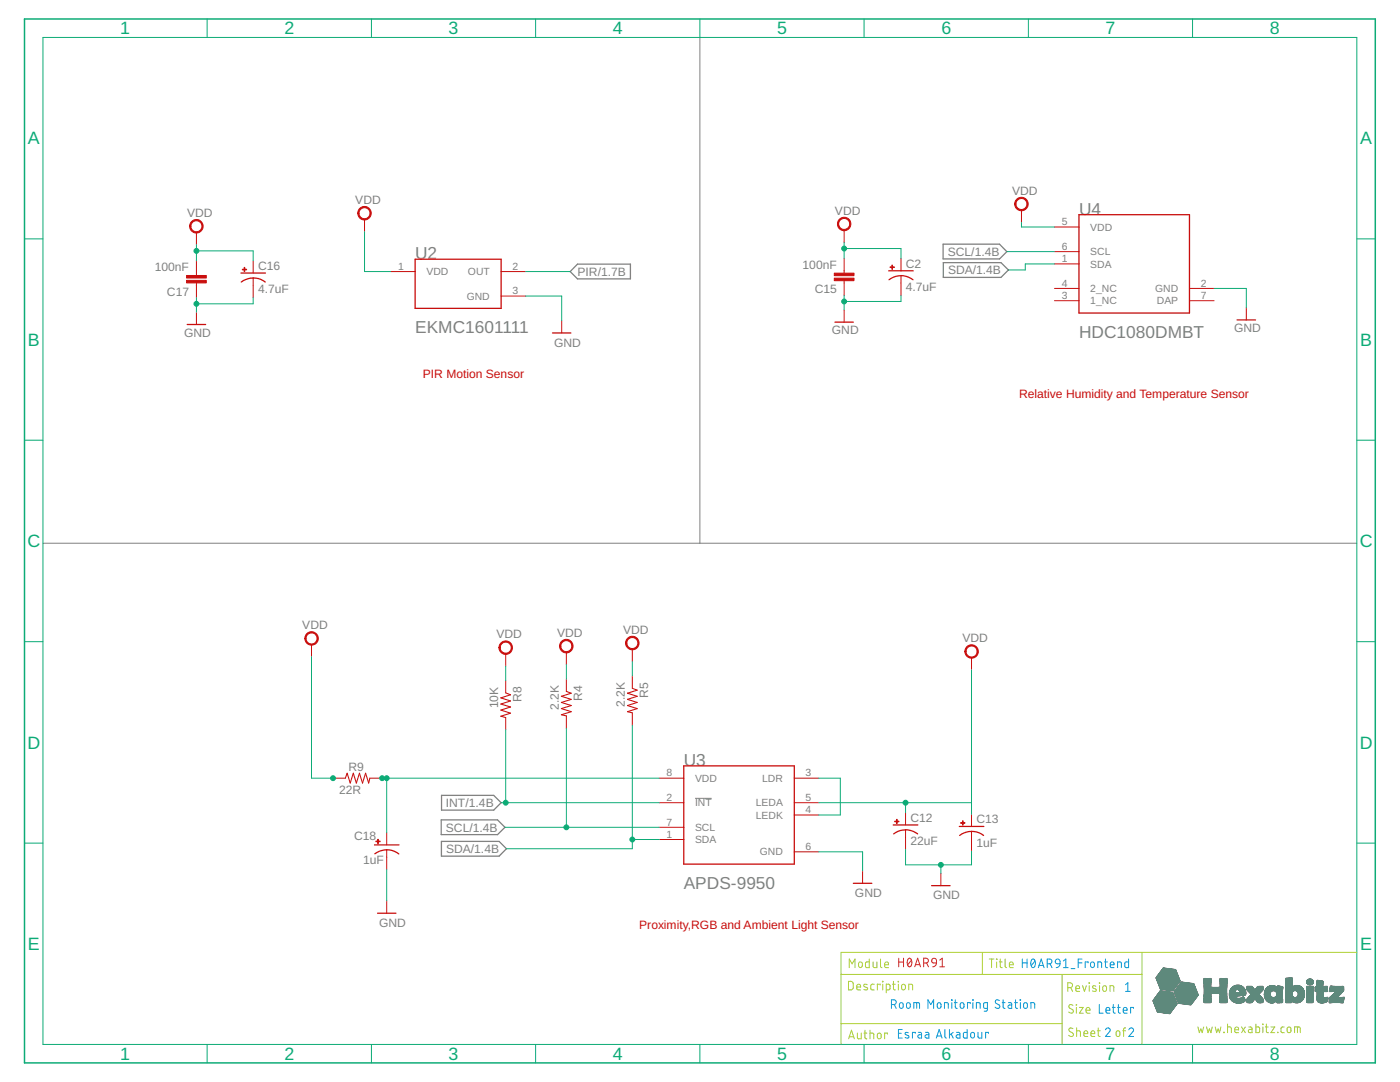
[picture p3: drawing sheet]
<svg xmlns="http://www.w3.org/2000/svg" width="279mm" height="216mm" viewBox="0 0 279 216" stroke-linecap="round" stroke-linejoin="round" font-family="sans-serif">
<defs><g id="words">
<g font-size="3.6" fill="#0dab76">
<text x="24" y="6.9">1</text>
<text x="56.8" y="6.9">2</text>
<text x="89.5" y="6.9">3</text>
<text x="122.3" y="6.9">4</text>
<text x="155.1" y="6.9">5</text>
<text x="187.9" y="6.9">6</text>
<text x="220.6" y="6.9">7</text>
<text x="253.4" y="6.9">8</text>
<text x="5.5" y="28.8">A</text>
<text x="271.4" y="28.8">A</text>
<text x="5.5" y="69">B</text>
<text x="271.4" y="69">B</text>
<text x="5.5" y="109.2">C</text>
<text x="271.4" y="109.2">C</text>
<text x="5.5" y="149.4">D</text>
<text x="271.4" y="149.4">D</text>
<text x="5.5" y="189.6">E</text>
<text x="271.4" y="189.6">E</text>
<text x="24" y="211.5">1</text>
<text x="56.8" y="211.5">2</text>
<text x="89.5" y="211.5">3</text>
<text x="122.3" y="211.5">4</text>
<text x="155.1" y="211.5">5</text>
<text x="187.9" y="211.5">6</text>
<text x="220.6" y="211.5">7</text>
<text x="253.4" y="211.5">8</text>
</g>
<g font-size="3.5" fill="#808080">
<text x="215.3" y="42.9">U4</text>
<text x="82.9" y="51.7">U2</text>
<text x="82.9" y="66.4">EKMC1601111</text>
<text x="215.3" y="67.4">HDC1080DMBT</text>
<text x="136.5" y="152.8">U3</text>
<text x="136.5" y="177.3">APDS-9950</text>
</g>
<g font-size="2.4" fill="#808080">
<text x="70.9" y="40.7">VDD</text>
<text x="202" y="38.9">VDD</text>
<text x="37.4" y="43.3">VDD</text>
<text x="166.6" y="42.9">VDD</text>
<text x="51.5" y="53.9">C16</text>
<text x="160.2" y="53.7">100nF</text>
<text x="180.8" y="53.4">C2</text>
<text x="189.2" y="51.1">SCL/1.4B</text>
<text x="30.9" y="54.1">100nF</text>
<text x="33.3" y="59">C17</text>
<text x="51.5" y="58.5">4.7uF</text>
<text x="115.3" y="55">PIR/1.7B</text>
<text x="162.6" y="58.6">C15</text>
<text x="180.8" y="58.1">4.7uF</text>
<text x="189.2" y="54.7">SDA/1.4B</text>
<text x="36.7" y="67.2">GND</text>
<text x="110.6" y="69.2">GND</text>
<text x="166" y="66.7">GND</text>
<text x="246.3" y="66.3">GND</text>
<text x="60.3" y="125.6">VDD</text>
<text x="99.1" y="127.4">VDD</text>
<text x="111.2" y="127.1">VDD</text>
<text x="124.4" y="126.5">VDD</text>
<text x="192.1" y="128.2">VDD</text>
<text x="99.5" y="141.3" transform="rotate(-90 99.5 141.3)">10K</text>
<text x="104.1" y="140.1" transform="rotate(-90 104.1 140.1)">R8</text>
<text x="111.6" y="141.7" transform="rotate(-90 111.6 141.7)">2.2K</text>
<text x="116.2" y="139.8" transform="rotate(-90 116.2 139.8)">R4</text>
<text x="124.7" y="141.1" transform="rotate(-90 124.7 141.1)">2.2K</text>
<text x="129.4" y="139.2" transform="rotate(-90 129.4 139.2)">R5</text>
<text x="69.5" y="153.8">R9</text>
<text x="67.7" y="158.5">22R</text>
<text x="89" y="161">INT/1.4B</text>
<text x="70.7" y="167.7">C18</text>
<text x="89" y="165.9">SCL/1.4B</text>
<text x="181.7" y="164">C12</text>
<text x="194.9" y="164.3">C13</text>
<text x="72.5" y="172.5">1uF</text>
<text x="89" y="170.2">SDA/1.4B</text>
<text x="181.7" y="168.7">22uF</text>
<text x="194.9" y="169">1uF</text>
<text x="170.6" y="179">GND</text>
<text x="186.2" y="179.5">GND</text>
<text x="75.7" y="185">GND</text>
</g>
<g font-size="2.4" fill="#c90d0c">
<text x="84.4" y="75.5">PIR Motion Sensor</text>
<text x="203.4" y="79.5">Relative Humidity and Temperature Sensor</text>
<text x="127.6" y="185.3">Proximity,RGB and Ambient Light Sensor</text>
</g>
<g font-size="2.1" fill="#808080">
<text x="211.9" y="45">5</text>
<text x="217.6" y="46">VDD</text>
<text x="79.4" y="53.8">1</text>
<text x="102.3" y="53.8">2</text>
<text x="211.9" y="49.9">6</text>
<text x="211.9" y="52.3">1</text>
<text x="217.6" y="50.9">SCL</text>
<text x="217.6" y="53.4">SDA</text>
<text x="85.1" y="54.9">VDD</text>
<text x="93.1" y="59.8">GND</text>
<text x="93.4" y="54.9">OUT</text>
<text x="102.3" y="58.7">3</text>
<text x="211.9" y="59.7">3</text>
<text x="211.9" y="57.2">4</text>
<text x="217.6" y="58.3">2_NC</text>
<text x="230.5" y="58.3">GND</text>
<text x="239.6" y="59.7">7</text>
<text x="239.6" y="57.2">2</text>
<text x="217.6" y="60.7">1_NC</text>
<text x="230.9" y="60.7">DAP</text>
<text x="133" y="154.9">8</text>
<text x="152.1" y="156">LDR</text>
<text x="160.8" y="154.9">3</text>
<text x="133" y="159.8">2</text>
<text x="138.7" y="156">VDD</text>
<text x="138.7" y="160.9">INT</text>
<text x="150.8" y="160.9">LEDA</text>
<text x="160.8" y="159.8">5</text>
<text x="133" y="164.7">7</text>
<text x="133" y="167.2">1</text>
<text x="138.7" y="165.8">SCL</text>
<text x="150.8" y="163.3">LEDK</text>
<text x="160.8" y="162.3">4</text>
<text x="138.7" y="168.3">SDA</text>
<text x="151.6" y="170.7">GND</text>
<text x="160.8" y="169.6">6</text>
</g>
</g></defs>
<path d="M139.7 7.5v100.9M8.6 108.4h262.2M138.7 159.3h3.3" fill="none" stroke="#808080" stroke-width=".2"/>
<path d="M115.3 52.7h10.5v2.9h-10.5l-1.5-1.4zM188.2 48.7h11.3l1.4 1.5-1.4 1.5h-11.3zM188.3 52.4h11.5l1.5 1.5-1.5 1.5h-11.5zM88.1 158.7h10.4l1.5 1.5-1.5 1.4h-10.4zM88.1 163.6h11.2l1.5 1.5-1.5 1.4h-11.2zM88.1 167.9h11.5l1.5 1.5-1.5 1.4h-11.5z" fill="none" stroke="#808080" stroke-width=".25"/>
<g fill="none" stroke="#c90d0c" stroke-width=".25">
<path d="M48.1 54.5h4.9M48.2 56.3a3.9 3.9 0 0 1 4.7 0M82.8 51.7h17.2v9.8h-17.2zM177.4 54h4.8M179.8 55l1 .1 1.4 .7M179.8 55l-1 .1-1.4 .7M215.3 42.8h22.1v19.7h-22.1zM37.4 64.7h3.6M110.3 66.4h3.6M166.6 64.3h3.7M246.9 63.8h3.7M136.5 152.8h22v19.6h-22z"/>
<path d="M74.7 168.6h4.9M74.8 170.4a3.9 3.9 0 0 1 4.8 0M170.3 176.3h3.7M178.3 164.6h4.9M180.7 165.6l1.5 .3 .9 .5M180.7 165.6l-1 .1-1.3 .7M185.9 176.7h3.7M191.5 164.9h4.8M191.5 166.7a3.9 3.9 0 0 1 4.8 0M75.4 182.2h3.6"/>
</g>
<g fill="none" stroke="#c90d0c" stroke-width=".2">
<path d="M39.2 46.4v2.4M39.2 52v3M39.2 56.5v2.9M50.5 52v2.5M50.5 55.5v3.9M72.7 43.8v2.4M78 54.2h4.9M100 54.2h.1M100 59.1h.1M100 54.2h4.9M100 59.1h4.9M168.5 45.9v2.5"/>
<path d="M168.5 51.6v2.9M168.5 56v2.9M179.8 51.6v2.4M179.8 55v3.9M203.9 41.9v2.5M210.4 50.2h4.9M210.4 45.3h4.9M210.4 52.7h4.9M210.4 57.6h4.9M215.3 45.3h.1M215.3 52.7h.1M215.3 57.6h.1"/>
<path d="M237.4 57.6h.1M237.4 57.6h4.9M39.2 62.3v2.4M112.1 64v2.4M168.5 61.8v2.5M210.4 60h4.9M215.3 60h.1M237.4 60h.1M237.4 60h4.9M248.7 61.4v2.4M62.2 128.6v2.5M100.9 130.5v2.4"/>
<path d="M100.9 135.8v2.5M113 130.2v2.4M113 135.5v2.5M126.2 129.5v2.5M126.2 134.9v2.5M193.9 131.2v2.5M66.5 155.3h2.4M73.8 155.3h2.5M100.9 143.2v2.4M113 142.9v2.4M126.2 142.2v2.5M131.6 155.3h4.9"/>
<path d="M163.4 155.3h-4.9M77.2 166.1v2.5M77.2 169.6v3.9M77.2 179.8v2.4M131.6 160.2h4.9M131.6 165.1h4.9M131.6 167.5h4.9M163.4 160.2h-4.9M163.4 162.6h-4.9M163.4 170h-4.9M172.1 173.8v2.5M180.7 162.2v2.4"/>
<path d="M180.7 165.6v3.9M187.8 174.3v2.4M193.9 162.5v2.4M193.9 165.9v3.9"/>
</g>
<g fill="#c90d0c" stroke="#c90d0c" stroke-width=".2">
<path d="M61.2 126.5a1.35 1.35 0 0 1 2.1 .2 1.35 1.35 0 0 1-.7 2 1.35 1.35 0 0 1-1.8-1.3h.3a1.1 1.1 0 0 1 1.5-1 1.1 1.1 0 0 1 .3 1.8 1.1 1.1 0 0 1-1.8-.5v-.3h-.3z" fill-rule="evenodd"/>
<path d="M99.9 128.3a1.35 1.35 0 0 1 2.2 .3 1.35 1.35 0 0 1-.9 2 1.35 1.35 0 0 1-1.6-1.4h.2a1.1 1.1 0 0 1 1.6-1 1.1 1.1 0 0 1 .3 1.8 1.1 1.1 0 0 1-1.8-.5l-.1-.3h-.2z" fill-rule="evenodd"/>
<path d="M71.8 41.6a1.35 1.35 0 0 1 2.1 .2 1.35 1.35 0 0 1-.8 2 1.35 1.35 0 0 1-1.7-1.3h.2a1.1 1.1 0 0 1 1.7-.9 1.1 1.1 0 0 1 .1 1.9 1.1 1.1 0 0 1-1.7-.7l-.1-.3h-.2z" fill-rule="evenodd"/>
<path d="M202.9 39.8a1.35 1.35 0 0 1 2.1 .2 1.35 1.35 0 0 1-.8 2 1.35 1.35 0 0 1-1.7-1.3h.3a1.1 1.1 0 0 1 1.6-.9 1.1 1.1 0 0 1 .1 1.8 1.1 1.1 0 0 1-1.7-.6v-.3h-.3z" fill-rule="evenodd"/>
<path d="M167.5 43.8a1.34 1.34 0 0 1 2.1 .2 1.34 1.34 0 0 1-.8 2 1.34 1.34 0 0 1-1.7-1.3h.3a1.1 1.1 0 0 1 1.5-1.1 1.1 1.1 0 0 1 .3 1.9 1.1 1.1 0 0 1-1.8-.5v-.3h-.3z" fill-rule="evenodd"/>
<path d="M38.2 44.2a1.35 1.35 0 0 1 2.1 .2 1.35 1.35 0 0 1-.7 2 1.35 1.35 0 0 1-1.8-1.3h.3a1.11 1.11 0 0 1 1.6-.9 1.11 1.11 0 0 1 .2 1.9 1.11 1.11 0 0 1-1.8-.7v-.3h-.3z" fill-rule="evenodd"/>
<path d="M112 128a1.35 1.35 0 0 1 2.2 .2 1.35 1.35 0 0 1-.8 2 1.35 1.35 0 0 1-1.7-1.3h.2a1.1 1.1 0 0 1 1.6-.9 1.1 1.1 0 0 1 .2 1.9 1.1 1.1 0 0 1-1.7-.7l-.1-.3h-.2z" fill-rule="evenodd"/>
<path d="M125.2 127.4a1.35 1.35 0 0 1 2.1 .2 1.35 1.35 0 0 1-.8 2 1.35 1.35 0 0 1-1.7-1.3h.3a1.1 1.1 0 0 1 1.5-1 1.1 1.1 0 0 1 .3 1.8 1.1 1.1 0 0 1-1.8-.5v-.3h-.3z" fill-rule="evenodd"/>
<path d="M192.9 129.1a1.35 1.35 0 0 1 2.2 .2 1.35 1.35 0 0 1-.8 2 1.35 1.35 0 0 1-1.7-1.3h.2a1.1 1.1 0 0 1 1.5-1 1.1 1.1 0 0 1 .3 1.8 1.1 1.1 0 0 1-1.8-.5v-.3h-.2z" fill-rule="evenodd"/>
</g>
<path d="M100.9 138.3l1 .3-2 .7 2 .6-2 .6 2 .6-2 .6 2 .6-2 .6 1 .3M113 138l1 .3-2 .6 2 .7-2 .6 2 .6-2 .6 2 .6-2 .6 1 .3M126.2 137.4l1 .3-2 .6 2 .6-2 .7 2 .6-2 .6 2 .6-2 .6 1 .2M68.9 155.3l.4-1 .6 2 .6-2 .6 2 .6-2 .6 2 .7-2 .6 2 .2-1" fill="none" stroke="#c90d0c" stroke-width=".21"/>
<g fill="#c90d0c" stroke="#c90d0c" stroke-width=".2">
<path d="M177.6 53.3h.9v.1h-.9z"/>
<path d="M178 52.9h.1v.8h-.1z"/>
<path d="M166.5 54.5h3.9v.5h-3.9z"/>
<path d="M166.5 55.5h3.9v.5h-3.9z"/>
<path d="M48.4 53.7h.8v.1h-.8z"/>
<path d="M48.7 53.4h.2v.8h-.2z"/>
<path d="M37.2 55h4v.5h-4z"/>
<path d="M37.2 55.9h4v.6h-4z"/>
<path d="M178.6 163.9h.8v.1h-.8z"/>
<path d="M178.9 163.5h.1v.8h-.1z"/>
<path d="M191.7 164.1h.9v.2h-.9z"/>
<path d="M192.1 163.8h.1v.8h-.1z"/>
<path d="M75 167.8h.9v.2h-.9z"/>
<path d="M75.4 167.5h.1v.8h-.1z"/>
</g>
<path d="M4.9 3.8h269.6v208.3h-269.6z" fill="none" stroke="#0dab76" stroke-width=".3"/>
<g fill="none" stroke="#0dab76" stroke-width=".2">
<path d="M8.6 7.5h262.2v200.9h-262.2zM41.3 3.8v3.7M74.1 3.8v3.7M106.9 3.8v3.7M139.7 3.8v3.7M172.4 3.8v3.7M205.2 3.8v3.7M238 3.8v3.7M4.9 47.7h3.7M39.2 48.8v3.2M39.2 59.4v2.9M39.2 50.1h11.3v1.9"/>
<path d="M50.5 59.4v1.2h-11.3M72.7 46.2v8h5.3M104.9 59.1h7.2v4.9M104.9 54.2h8.9M168.5 48.4v3.2M168.5 58.9v2.9M168.5 49.6h11.3v2M179.8 58.9v1.3h-11.3M200.9 50.2h9.5M203.9 44.4v.9h6.5M210.4 52.7h-5.8v1.2h-3.3M242.3 57.6h6.4v3.8"/>
<path d="M270.8 47.7h3.7M4.9 87.8h3.7M270.8 87.8h3.7M4.9 128h3.7M62.2 131.1v24.2h4.3M100.9 132.9v2.9M113 132.6v2.9M126.2 132v2.9M193.9 133.7v28.8M270.8 128h3.7M76.1 155.3h55.5M77.2 155.3v10.8"/>
<path d="M100.9 145.6v14.6M113 145.3v19.8M126.2 144.7v24.7h-25.1M163.4 155.3h4.3v7.3h-4.3M4.9 168.2h3.7M77.2 173.5v6.3M100 160.2h31.6M100.8 165.1h30.8M126.2 167.5h5.4M163.4 170h8.7v3.8M163.4 160.2h30.5M180.7 169.5v3.1h13.2v-2.8"/>
<path d="M180.7 160.2v2M187.8 172.6v1.7M270.8 168.2h3.7M41.3 208.4v3.7M74.1 208.4v3.7M106.9 208.4v3.7M139.7 208.4v3.7M172.4 208.4v3.7M205.2 208.4v3.7M238 208.4v3.7"/>
</g>
<g fill="#0dab76" stroke="#0dab76" stroke-width=".2">
<circle cx="168.5" cy="60.2" r=".49"/>
<circle cx="39.2" cy="60.6" r=".49"/>
<circle cx="187.8" cy="172.6" r=".49"/>
<circle cx="168.5" cy="49.6" r=".49"/>
<circle cx="39.2" cy="50.1" r=".49"/>
<circle cx="66.5" cy="155.3" r=".49"/>
<circle cx="180.7" cy="160.2" r=".49"/>
<circle cx="113" cy="165.1" r=".49"/>
<circle cx="126.2" cy="167.5" r=".49"/>
<circle cx="77.2" cy="155.3" r=".49"/>
<circle cx="76.3" cy="155.3" r=".49"/>
<circle cx="100.9" cy="160.2" r=".49"/>
</g>
<g fill="none" stroke="#afd134" stroke-width=".2">
<path d="M167.9 194.4h60M169.3 195.8h.6l.4 .4v1l-.4 .3h-.6zM169.5 193.1v-1.7l.6 .9 .5-.9v1.7M171 197h.7a.4 .4 0 0 0-.2-.6 .4 .4 0 0 0-.5 .4l.1 .6 .6 .1M171.4 192l.3-.1 .3 .1 .1 .7a.38 .38 0 0 1-.4 .4 .38 .38 0 0 1-.4-.4zM173.1 196.5l-.6-.1-.1 .3 .7 .4v.3h-.7M173.5 191.4v1.7h-.6l-.2-.3v-.7l.2-.1 .6-.1M174.2 191.9l.1 1 .2 .2h.5v-1.2M174.5 196.4h-.5l-.2 .3 .1 .7 .6 .1M175.7 196.6v-.2h-.6v1.1M175.7 191.4v1.4l.3 .3M176.1 195.8l.1 .1z"/>
<path d="M176.2 196.4v1.1M176.6 192.5h.7a.4 .4 0 0 0-.3-.5 .4 .4 0 0 0-.4 .3v.7l.7 .1M176.9 197.5h.5l.2-.1v-.7l-.1-.3h-.6v1.7M178.1 196.4h.6M178.3 195.8v1.6l.4 .1M179.2 195.8l.1 .1zM179.3 196.4v1.1M180 196.5l.3-.1 .3 .1 .1 .6a.38 .38 0 0 1-.4 .4 .38 .38 0 0 1-.4-.4zM181.4 197.5v-1.1l.7 .1v1M196 190v4.4M197.4 191.4h1M197.9 191.4v1.7"/>
<path d="M198.9 191.4l.1 .1zM198.9 191.9v1.2M199.4 191.9h.6M199.6 191.4v1.5l.4 .2M200.6 191.4v1.4l.3 .3M201.4 192.5h.8a.4 .4 0 0 0-.3-.5 .4 .4 0 0 0-.5 .3l.1 .7 .7 .1M212 194.4v14M213.1 197.1h.5a.48 .48 0 0 0 .4-.5 .48 .48 0 0 0-.4-.5h-.5v1.7M213.7 197.1l.4 .7M214.7 197.3h.8a.4 .4 0 0 0-.3-.6 .4 .4 0 0 0-.5 .4l.1 .6 .7 .1M216 196.7l.4 1.1 .4-1.1M217.3 196.1l.1 .1z"/>
<path d="M217.4 196.7v1.1M218.7 196.8l-.4-.1-.3 .2 .2 .3 .5 .2 .1 .3h-.8M219.4 196.1l.1 .1zM219.4 196.7v1.1M220.2 196.8l.3-.1 .2 .1 .1 .6a.38 .38 0 0 1-.3 .4 .38 .38 0 0 1-.4-.4zM221.5 197.8v-1.1l.7 .1 .1 1M227.9 190v18.4M270.8 190h-102.9v18.4M167.9 204.3h44.1M169.4 207.3l.5-1.7 .6 1.7M169.5 206.9h.8M171.1 206.1v1l.3 .2h.5v-1.2"/>
<path d="M172.4 206.1h.6M172.6 205.6v1.5l.4 .2M173.6 206.1l.8 .2v1M173.6 205.6v1.7M175.2 206.2l.3-.1 .2 .1 .2 .7a.38 .38 0 0 1-.4 .4 .38 .38 0 0 1-.4-.4zM177.1 206.3v-.2h-.5v1.2M214.1 200.6l-.5-.1-.3 .3 .1 .3 .6 .3a.43 .43 0 0 1 .1 .7 .43 .43 0 0 1-.7 0l-.1-.2M214.1 205.3l-.5-.2-.3 .4 .1 .2 .6 .4a.43 .43 0 0 1 .1 .6 .43 .43 0 0 1-.7 0l-.1-.1M214.8 200.4l.1 .2zM214.8 201v1.2M214.9 205.7l.7 .1v1M214.9 205.1v1.7"/>
<path d="M215.4 201h.8l-.8 1.2h.8M216.3 206.2h.8a.4 .4 0 0 0-.3-.5 .4 .4 0 0 0-.5 .4l.1 .6 .7 .1M216.7 201.6h.8a.41 .41 0 0 0-.2-.6 .41 .41 0 0 0-.6 .4l.1 .7 .7 .1M217.7 206.2h.8a.4 .4 0 0 0-.3-.5 .4 .4 0 0 0-.5 .4l.1 .6 .7 .1M219 205.7h.6M219.2 205.1v1.6l.4 .1M222.8 205.8l.3-.1 .3 .1 .1 .6a.38 .38 0 0 1-.4 .4 .38 .38 0 0 1-.4-.4zM224 205.7h.6M224.6 205.1l-.3 .2-.1 1.5M239.1 204.9l.3 1.2 .2-.8 .3 .8 .3-1.2M240.8 204.9l.3 1.2 .3-.8 .3 .8 .2-1.2M242.5 204.9l.3 1.2 .3-.8 .3 .8 .3-1.2"/>
<path d="M244.2 206l.1 .1zM245 204.9l.7 .2v1M245 204.3v1.8M246.4 205.5h.8a.4 .4 0 0 0-.3-.6 .4 .4 0 0 0-.5 .4l.1 .7 .7 .1M247.8 204.9l.7 1.2M248.5 204.9l-.7 1.2M249.2 204.9h.5l.2 .3v.9l-.6-.1-.2-.2 .1-.3 .7-.1M250.6 204.3v1.8l.6-.1 .2-.2v-.7l-.2-.2h-.6M252 204.3l.1 .1zM252 204.9v1.2M252.5 204.9h.6M252.7 204.3l.1 1.6 .3 .2"/>
<path d="M253.6 204.9h.8l-.8 1.2h.8M255 206v.1zM256.3 204.9h-.5l-.1 .3v.8l.6 .1M257 205l.3-.1 .2 .1 .1 .7a.38 .38 0 0 1-.3 .4 .38 .38 0 0 1-.4-.4zM258.4 206.1v-1.2l1 .1 .1 1.1M258.9 204.9v1.2"/>
</g>
<g fill="none" stroke="#0696d7" stroke-width=".2">
<path d="M189.9 199.5l.1 .1zM190.6 199.5l.1 1.5 .3 .2M194.1 199.5l.1 .1zM199.4 199.6l-.5-.1-.3 .4 .1 .2 .6 .4a.43 .43 0 0 1 .1 .6 .43 .43 0 0 1-.6 0l-.2-.1M200.2 199.5v1.5l.4 .2M202.7 199.5v1.5l.4 .2M203.6 199.5l.1 .1zM204 191.4v1.7M204 192.1h1M205 191.4v1.7M205.9 191.5l.3-.1a1.02 1.02 0 0 1 0 1.7 1.1 1.1 0 0 1-.3-1.6zM206.6 191.7l-.8 1"/>
<path d="M207.2 193.1l.6-1.7 .6 1.7M207.4 192.6h.8M209 192.3h.5a.48 .48 0 0 0 .4-.5 .48 .48 0 0 0-.4-.4h-.5v1.7M209.6 192.3l.4 .8M210.7 191.5l.3-.1 .4 .1 .2 .8-.9-.1-.1-.3zM211.6 192.3l-.2 .5-.6 .3M212.2 191.7l.5-.3v1.7M212.2 193.1h1M213.8 193.3h.7M215.2 192.1h.7M215.9 191.4h-.7v1.7M217.1 192.1v-.2h-.5v1.2"/>
<path d="M217.8 192l.2-.1 .3 .1 .1 .7a.39 .39 0 0 1-.4 .4 .39 .39 0 0 1-.4-.4zM219.1 193.1v-1.2l.7 .2 .1 1M220.4 191.9h.6M220.6 191.4v1.5l.4 .2M221.6 192.5h.7a.4 .4 0 0 0-.2-.5 .4 .4 0 0 0-.5 .3l.1 .7 .6 .1M223 193.1v-1.2l.8 .2v1M224.6 196.5l.5-.4v1.7M224.6 197.8h1M225.2 191.4v1.7h-.5l-.2-.3v-.7l.2-.1 .5-.1M177.9 200.4h.5a.48 .48 0 0 0 .5-.4 .48 .48 0 0 0-.5-.5h-.5v1.7M178.5 200.4l.4 .8M179.3 206.2h.6"/>
<path d="M179.6 200.2l.3-.1 .2 .1 .2 .6a.38 .38 0 0 1-.4 .4 .38 .38 0 0 1-.4-.4zM180.1 205.4h-.8v1.7h.8M181 200.2l.3-.1 .2 .1 .2 .6a.38 .38 0 0 1-.4 .4 .38 .38 0 0 1-.4-.4zM181.3 206.1l-.5-.1-.2 .3 .8 .4v.3l-.2 .1-.6-.1M182.4 201.2v-1.1l1 .1 .1 1M182.7 206.2v-.2h-.6v1.1M182.9 200.1v1.1M183.3 206h.4l.2 .3v.8h-.6l-.1-.2v-.3l.7-.1M184.7 206h.5l.2 .2v.9l-.7-.1v-.4l.7-.1M185.2 201.2v-1.7l.6 .9 .5-.9v1.7M186.9 207.1l.5-1.7 .6 1.7M187 206.7h.9"/>
<path d="M187.2 200.2l.2-.1 .3 .1 .1 .6a.38 .38 0 0 1-.4 .4 .38 .38 0 0 1-.4-.4zM188.5 201.2v-1.1l.7 .1 .1 1M188.6 205.4v1.4l.3 .3M189.5 205.4v1.7M189.8 206.3l.4 .8M189.9 200.1v1.1M190.2 206l-.7 .6M190.5 200.1h.5M190.9 206h.5l.2 .2v.9l-.7-.1v-.4l.7-.1M191.7 200.2l.3-.1 .3 .1 .1 .6a.38 .38 0 0 1-.4 .4 .38 .38 0 0 1-.4-.4zM193 205.4v1.7h-.6l-.1-.3v-.6l.1-.2h.6M193.7 200.3v-.2h-.6v1.1"/>
<path d="M193.8 206.1l.3-.1 .3 .1 .1 .7a.38 .38 0 0 1-.4 .3 .38 .38 0 0 1-.4-.3zM194.2 200.1v1.1M194.9 201.2v-1.1l.7 .1v1M195.2 206v.9l.3 .2h.4v-1.1M197.1 201.2h-.6l-.2-.2v-.7l.2-.2h.6v1.4l-.2 .2-.5 .1M197.3 206.2v-.2h-.6v1.1M200 200.1h.6M201.3 200.1h.4l.2 .2v.9h-.6l-.1-.2v-.3l.7-.2M202.5 200.1h.6M203.6 200.1v1.1M204.4 200.2l.3-.1 .2 .1 .1 .6a.38 .38 0 0 1-.3 .4 .38 .38 0 0 1-.4-.4zM205.7 201.2v-1.1l.8 .1v1"/>
<path d="M219.4 200.4v1.8h.8M220.6 205.5a.47 .47 0 0 1 .7-.4 .47 .47 0 0 1 .1 .8l-.8 .9h1M220.7 201.6h.8a.4 .4 0 0 0-.3-.6 .4 .4 0 0 0-.5 .4l.1 .7 .7 .1M222 201h.6M222.2 200.4v1.6l.4 .2M223 201h.6M223.2 200.4v1.6l.4 .2M224.2 201.6h.7a.4 .4 0 0 0-.2-.6 .4 .4 0 0 0-.5 .4l.1 .7 .6 .1M225.3 205.5a.46 .46 0 0 1 .6-.4 .46 .46 0 0 1 .2 .8l-.8 .9h.9M226.2 201.2v-.2h-.6v1.2"/>
</g>
<g fill="none" stroke="#d62525" stroke-width=".2">
<path d="M179.4 191.2v1.7M179.4 192h.9M180.3 191.2v1.7M181.3 191.3l.2-.1a1.02 1.02 0 0 1 0 1.7 1.07 1.07 0 0 1-.2-1.6zM181.9 191.6l-.8 .9M182.6 192.9l.5-1.7 .6 1.7M182.7 192.5h.9M184.3 192.2h.5a.48 .48 0 0 0 .5-.5 .48 .48 0 0 0-.5-.5h-.5v1.7M184.9 192.2l.4 .7M186.1 191.4l.2-.2 .5 .2 .1 .8-.8-.2-.2-.2zM186.9 192.2a.74 .74 0 0 1-.8 .7M187.6 191.6l.4-.4v1.7"/>
<path d="M187.6 192.9h.9"/>
</g>
<g fill="#5e897c" stroke="#5e897c" stroke-width=".2">
<path d="M233.2 202.2l.3 .1z"/>
<path d="M233 202.2h.5z"/>
<path d="M232.8 202.2h.7z"/>
<path d="M232.7 202.1l.8 .1z"/>
<path d="M232.5 202.1l1 .1z"/>
<path d="M232.3 202.1h1.3z"/>
<path d="M232.1 202.1h1.5z"/>
<path d="M231.9 202l1.7 .1z"/>
<path d="M231.7 202l1.9 .1z"/>
<path d="M231.5 202h2.1z"/>
<path d="M231.4 202h2.3z"/>
<path d="M231.2 202h2.5z"/>
<path d="M231 201.9l2.7 .1z"/>
<path d="M231 201.9h2.7z"/>
<path d="M231 201.8l2.7 .1z"/>
<path d="M230.9 201.8l2.9 .1z"/>
<path d="M230.9 201.8h2.9z"/>
<path d="M230.9 201.7l2.9 .1z"/>
<path d="M230.9 201.7h2.9z"/>
<path d="M230.9 201.7h3z"/>
<path d="M230.9 201.6l3 .1z"/>
<path d="M230.8 201.6h3.1z"/>
<path d="M230.8 201.5l3.2 .1z"/>
<path d="M230.8 201.5h3.2z"/>
<path d="M230.8 201.4l3.3 .1z"/>
<path d="M230.8 201.4h3.3z"/>
<path d="M230.8 201.3l3.3 .1z"/>
<path d="M230.8 201.3h3.3z"/>
<path d="M230.7 201.3h3.5z"/>
<path d="M230.7 201.2l3.5 .1z"/>
<path d="M230.7 201.2h3.5z"/>
<path d="M230.7 201.2h3.6z"/>
<path d="M230.7 201.1l3.6 .1z"/>
<path d="M230.7 201.1h3.6z"/>
<path d="M230.7 201l3.6 .1z"/>
<path d="M230.6 201l3.8 .1z"/>
<path d="M230.6 201h3.8z"/>
<path d="M230.6 200.9l3.8 .1z"/>
<path d="M230.6 200.9h3.8z"/>
<path d="M230.6 200.9h3.9z"/>
<path d="M230.6 200.8l3.9 .1z"/>
<path d="M230.5 200.8h4z"/>
<path d="M230.5 200.7l4 .1z"/>
<path d="M230.5 200.7l4.1 .1z"/>
<path d="M230.5 200.7h4.1z"/>
<path d="M230.5 200.6l4.1 .1z"/>
<path d="M230.5 200.6h4.2z"/>
<path d="M230.4 200.6h4.3z"/>
<path d="M230.5 200.5l4.2 .1z"/>
<path d="M230.4 200.5l4.4 .1z"/>
<path d="M230.4 200.5h4.4z"/>
<path d="M237.6 200.5h.1z"/>
<path d="M230.4 200.4l4.4 .1z"/>
<path d="M237.4 200.4l.3 .1z"/>
<path d="M237.2 200.4l.5 .1z"/>
<path d="M230.4 200.4h4.4z"/>
<path d="M237 200.4h.7z"/>
<path d="M236.8 200.4h1z"/>
<path d="M236.6 200.4h1.2z"/>
<path d="M230.4 200.3l4.5 .1z"/>
<path d="M236.4 200.3l1.4 .1z"/>
<path d="M230.4 200.3h4.5z"/>
<path d="M236.3 200.3h1.5z"/>
<path d="M236.1 200.3h1.7z"/>
<path d="M230.3 200.3h4.6z"/>
<path d="M235.9 200.3h1.9z"/>
<path d="M230.3 200.2l4.6 .1z"/>
<path d="M235.7 200.2l2.2 .1z"/>
<path d="M235.5 200.2l2.4 .1z"/>
<path d="M230.3 200.2h4.6z"/>
<path d="M235.3 200.2h2.6z"/>
<path d="M230.3 200.2h4.5z"/>
<path d="M235.2 200.2h2.7z"/>
<path d="M230.3 200.1l4.5 .1z"/>
<path d="M235.2 200.1l2.7 .1z"/>
<path d="M247.1 200.1l.2 .1z"/>
<path d="M235.2 200.1l2.8 .1z"/>
<path d="M246.8 200.1l.8 .1z"/>
<path d="M253.7 200.1l.3 .1z"/>
<path d="M230.3 200.1h4.5z"/>
<path d="M235.2 200.1h2.8z"/>
<path d="M246.7 200.1h1z"/>
<path d="M253.5 200.1h.6z"/>
<path d="M263.6 200.1h.5z"/>
<path d="M246.6 200.1h1.2z"/>
<path d="M249.2 200.1h.4z"/>
<path d="M251.3 200.1h.4z"/>
<path d="M253.4 200.1h.8z"/>
<path d="M254.9 200.1h.5z"/>
<path d="M258.6 200.1h.4z"/>
<path d="M263.4 200.1h.8z"/>
<path d="M265.3 200.1h.3z"/>
<path d="M267.7 200.1h.4z"/>
<path d="M230.3 200l4.5 .1z"/>
<path d="M235.2 200l2.8 .1z"/>
<path d="M240.4 200l1.2 .1z"/>
<path d="M243.5 200l1.3 .1z"/>
<path d="M246.5 200l1.4 .1z"/>
<path d="M249 200l.8 .1z"/>
<path d="M251.1 200l.8 .1z"/>
<path d="M253.4 200l.8 .1z"/>
<path d="M254.8 200l1.1 .1z"/>
<path d="M256.6 200l1.1 .1z"/>
<path d="M258.4 200l.7 .1z"/>
<path d="M260.9 200l1 .1z"/>
<path d="M263.4 200l.9 .1z"/>
<path d="M265.3 200l.6 .1z"/>
<path d="M267.4 200l.6 .1z"/>
<path d="M230.2 200h4.6z"/>
<path d="M235.2 200h2.8z"/>
<path d="M240.3 200h1.3z"/>
<path d="M243.5 200h1.3z"/>
<path d="M246.4 200h1.6z"/>
<path d="M248.9 200h1z"/>
<path d="M251 200h1z"/>
<path d="M253.3 200h1z"/>
<path d="M254.8 200h1.1z"/>
<path d="M256.6 200h1.2z"/>
<path d="M258.3 200h.9z"/>
<path d="M260.8 200h1.2z"/>
<path d="M263.3 200h1.1z"/>
<path d="M265.3 200h2.8z"/>
<path d="M235.1 200h2.9z"/>
<path d="M240.3 200h1.4z"/>
<path d="M243.4 200h1.5z"/>
<path d="M258.3 200h1z"/>
<path d="M263.2 200h1.3z"/>
<path d="M235.1 200h3z"/>
<path d="M246.3 200h1.8z"/>
<path d="M251 200h1.1z"/>
<path d="M253.2 200h1.2z"/>
<path d="M254.8 200h1.2z"/>
<path d="M258.2 200h1.2z"/>
<path d="M263.2 200h1.4z"/>
<path d="M230.2 199.9l4.6 .1z"/>
<path d="M235.1 199.9l3 .1z"/>
<path d="M240.3 199.9l1.4 .1z"/>
<path d="M243.4 199.9l1.5 .1z"/>
<path d="M246.3 199.9l1.8 .1z"/>
<path d="M248.9 199.9l1 .1z"/>
<path d="M251 199.9l1 .1z"/>
<path d="M253.1 199.9l1.3 .1z"/>
<path d="M254.8 199.9l1.2 .1z"/>
<path d="M256.6 199.9l1.2 .1z"/>
<path d="M258.2 199.9l1.2 .1z"/>
<path d="M260.8 199.9l1.2 .1z"/>
<path d="M263.1 199.9l1.5 .1z"/>
<path d="M265.3 199.9l2.8 .1z"/>
<path d="M230.2 199.9l4.5 .1z"/>
<path d="M246.2 199.9l2 .1z"/>
<path d="M251 199.9l1.1 .1z"/>
<path d="M258.1 199.9l1.4 .1z"/>
<path d="M263.1 199.9l1.6 .1z"/>
<path d="M230.2 199.9h4.6z"/>
<path d="M235.1 199.9h3z"/>
<path d="M240.3 199.9h1.4z"/>
<path d="M243.4 199.9h1.5z"/>
<path d="M246.2 199.9h2z"/>
<path d="M248.9 199.9h1z"/>
<path d="M250.9 199.9h1.2z"/>
<path d="M253.1 199.9h1.4z"/>
<path d="M254.8 199.9h1.2z"/>
<path d="M256.6 199.9h1.3z"/>
<path d="M258.1 199.9h1.4z"/>
<path d="M260.8 199.9h1.2z"/>
<path d="M263.1 199.9h1.6z"/>
<path d="M265.3 199.9h2.8z"/>
<path d="M246.1 199.9h2.1z"/>
<path d="M248.9 199.9h1.1z"/>
<path d="M253 199.9h1.5z"/>
<path d="M258 199.9h1.6z"/>
<path d="M263 199.9h1.8z"/>
<path d="M230.2 199.8l4.5 .1z"/>
<path d="M235.1 199.8l3 .1z"/>
<path d="M240.3 199.8l1.4 .1z"/>
<path d="M243.4 199.8l1.5 .1z"/>
<path d="M246.1 199.8l2.2 .1z"/>
<path d="M248.9 199.8l1.1 .1z"/>
<path d="M250.9 199.8l1.2 .1z"/>
<path d="M253 199.8l1.5 .1z"/>
<path d="M254.8 199.8l1.2 .1z"/>
<path d="M256.6 199.8l1.3 .1z"/>
<path d="M258 199.8l1.6 .1z"/>
<path d="M260.8 199.8l1.2 .1z"/>
<path d="M263 199.8l1.8 .1z"/>
<path d="M265.3 199.8l2.8 .1z"/>
<path d="M235.1 199.8l3.1 .1z"/>
<path d="M246 199.8l2.3 .1z"/>
<path d="M253 199.8l1.6 .1z"/>
<path d="M263 199.8l1.9 .1z"/>
<path d="M230.2 199.8h4.5z"/>
<path d="M235.1 199.8h3.1z"/>
<path d="M240.3 199.8h1.4z"/>
<path d="M243.4 199.8h1.5z"/>
<path d="M246 199.8h2.3z"/>
<path d="M248.9 199.8h1.1z"/>
<path d="M250.9 199.8h1.2z"/>
<path d="M252.9 199.8h1.7z"/>
<path d="M254.8 199.8h1.2z"/>
<path d="M256.6 199.8h1.3z"/>
<path d="M257.9 199.8h1.8z"/>
<path d="M260.8 199.8h1.2z"/>
<path d="M263 199.8h1.9z"/>
<path d="M265.3 199.8h2.8z"/>
<path d="M230.1 199.8h4.6z"/>
<path d="M246 199.8h2.4z"/>
<path d="M250.8 199.8h1.2z"/>
<path d="M230.1 199.7l4.6 .1z"/>
<path d="M235.1 199.7l3.1 .1z"/>
<path d="M240.3 199.7l1.4 .1z"/>
<path d="M243.4 199.7l1.5 .1z"/>
<path d="M246 199.7l2.4 .1z"/>
<path d="M248.9 199.7l1.2 .1z"/>
<path d="M250.8 199.7l1.3 .1z"/>
<path d="M252.9 199.7l1.8 .1z"/>
<path d="M254.8 199.7l1.2 .1z"/>
<path d="M256.6 199.7l3.1 .1z"/>
<path d="M260.8 199.7l1.2 .1z"/>
<path d="M262.9 199.7l2 .1z"/>
<path d="M265.3 199.7l2.8 .1z"/>
<path d="M235 199.7l3.3 .1z"/>
<path d="M245.9 199.7l2.6 .1z"/>
<path d="M256.6 199.7l3.2 .1z"/>
<path d="M230.1 199.7h4.6z"/>
<path d="M235 199.7h3.3z"/>
<path d="M240.3 199.7h1.4z"/>
<path d="M243.4 199.7h1.5z"/>
<path d="M245.9 199.7h2.6z"/>
<path d="M248.9 199.7h1.2z"/>
<path d="M250.8 199.7h1.3z"/>
<path d="M252.8 199.7h1.9z"/>
<path d="M254.8 199.7h1.2z"/>
<path d="M256.6 199.7h3.2z"/>
<path d="M260.8 199.7h1.2z"/>
<path d="M262.9 199.7h2z"/>
<path d="M265.3 199.7h2.8z"/>
<path d="M252.8 199.7h3.2z"/>
<path d="M230.1 199.6l4.6 .1z"/>
<path d="M235 199.6l3.3 .1z"/>
<path d="M240.3 199.6l1.4 .1z"/>
<path d="M243.4 199.6l1.5 .1z"/>
<path d="M245.8 199.6l2.7 .1z"/>
<path d="M248.9 199.6l1.2 .1z"/>
<path d="M250.7 199.6l1.4 .1z"/>
<path d="M252.8 199.6l3.2 .1z"/>
<path d="M256.6 199.6l3.2 .1z"/>
<path d="M260.8 199.6l1.2 .1z"/>
<path d="M262.9 199.6l2 .1z"/>
<path d="M265.3 199.6l2.8 .1z"/>
<path d="M248.9 199.6l1.3 .1z"/>
<path d="M256.6 199.6l3.3 .1z"/>
<path d="M230.1 199.6h4.5z"/>
<path d="M235 199.6h3.3z"/>
<path d="M240.3 199.6h1.4z"/>
<path d="M243.4 199.6h1.5z"/>
<path d="M245.8 199.6h2.7z"/>
<path d="M248.9 199.6h1.3z"/>
<path d="M250.7 199.6h1.4z"/>
<path d="M252.8 199.6h3.2z"/>
<path d="M256.6 199.6h3.3z"/>
<path d="M260.8 199.6h1.2z"/>
<path d="M262.9 199.6h2z"/>
<path d="M265.3 199.6h2.8z"/>
<path d="M230.2 199.6h4.4z"/>
<path d="M230.2 199.5l4.4 .1z"/>
<path d="M235 199.5l3.4 .1z"/>
<path d="M240.3 199.5l1.4 .1z"/>
<path d="M243.4 199.5l1.5 .1z"/>
<path d="M245.7 199.5l2.8 .1z"/>
<path d="M248.9 199.5l1.3 .1z"/>
<path d="M250.7 199.5l1.4 .1z"/>
<path d="M252.7 199.5l3.3 .1z"/>
<path d="M256.6 199.5l3.3 .1z"/>
<path d="M260.8 199.5l1.2 .1z"/>
<path d="M262.9 199.5l2 .1z"/>
<path d="M265.3 199.5l2.8 .1z"/>
<path d="M250.7 199.5l1.3 .1z"/>
<path d="M230.2 199.5h4.4z"/>
<path d="M234.9 199.5h3.5z"/>
<path d="M240.3 199.5h1.4z"/>
<path d="M243.4 199.5h1.5z"/>
<path d="M245.7 199.5h2.8z"/>
<path d="M248.9 199.5h1.4z"/>
<path d="M250.7 199.5h1.4z"/>
<path d="M252.7 199.5h3.3z"/>
<path d="M256.6 199.5h3.4z"/>
<path d="M260.8 199.5h1.2z"/>
<path d="M262.9 199.5h2z"/>
<path d="M265.3 199.5h2.8z"/>
<path d="M230.3 199.5h4.3z"/>
<path d="M250.6 199.5h1.5z"/>
<path d="M265.3 199.5h2.9z"/>
<path d="M234.9 199.5h3.6z"/>
<path d="M252.6 199.5h3.4z"/>
<path d="M262.8 199.5h2.1z"/>
<path d="M230.3 199.4l4.3 .1z"/>
<path d="M234.9 199.4l3.6 .1z"/>
<path d="M240.3 199.4l1.4 .1z"/>
<path d="M243.4 199.4l1.5 .1z"/>
<path d="M245.7 199.4l2.8 .1z"/>
<path d="M248.9 199.4l1.4 .1z"/>
<path d="M250.6 199.4l1.5 .1z"/>
<path d="M252.6 199.4l3.4 .1z"/>
<path d="M256.6 199.4l3.4 .1z"/>
<path d="M260.8 199.4l1.2 .1z"/>
<path d="M262.8 199.4l2.1 .1z"/>
<path d="M265.3 199.4l2.9 .1z"/>
<path d="M230.3 199.4h4.2z"/>
<path d="M234.9 199.4h3.6z"/>
<path d="M240.3 199.4h1.4z"/>
<path d="M243.4 199.4h1.5z"/>
<path d="M245.6 199.4h2.9z"/>
<path d="M248.9 199.4h1.4z"/>
<path d="M250.6 199.4h1.5z"/>
<path d="M252.6 199.4h3.4z"/>
<path d="M256.6 199.4h3.4z"/>
<path d="M260.8 199.4h1.2z"/>
<path d="M262.8 199.4h2.1z"/>
<path d="M265.3 199.4h2.9z"/>
<path d="M245.6 199.4h2.8z"/>
<path d="M248.9 199.4h1.5z"/>
<path d="M230.3 199.3l4.2 .1z"/>
<path d="M234.9 199.3l3.6 .1z"/>
<path d="M240.3 199.3l1.4 .1z"/>
<path d="M243.4 199.3l1.5 .1z"/>
<path d="M245.6 199.3l2.8 .1z"/>
<path d="M248.9 199.3l1.5 .1z"/>
<path d="M250.6 199.3l1.5 .1z"/>
<path d="M252.6 199.3l3.4 .1z"/>
<path d="M256.6 199.3l3.5 .1z"/>
<path d="M260.8 199.3l1.2 .1z"/>
<path d="M262.8 199.3l2.2 .1z"/>
<path d="M265.3 199.3l2.9 .1z"/>
<path d="M243.5 199.3l1.4 .1z"/>
<path d="M250.5 199.3l1.5 .1z"/>
<path d="M252.6 199.3l3.3 .1z"/>
<path d="M230.4 199.3h4.1z"/>
<path d="M234.9 199.3h3.6z"/>
<path d="M240.3 199.3h1.4z"/>
<path d="M243.5 199.3h1.4z"/>
<path d="M245.6 199.3h2.8z"/>
<path d="M248.9 199.3h1.5z"/>
<path d="M250.5 199.3h1.5z"/>
<path d="M252.5 199.3h3.4z"/>
<path d="M256.6 199.3h3.5z"/>
<path d="M260.8 199.3h1.2z"/>
<path d="M262.8 199.3h2.2z"/>
<path d="M265.3 199.3h2.9z"/>
<path d="M234.9 199.3h3.7z"/>
<path d="M243.5 199.3h1.3z"/>
<path d="M230.4 199.2l4.1 .1z"/>
<path d="M234.8 199.2l3.8 .1z"/>
<path d="M240.3 199.2l1.4 .1z"/>
<path d="M243.5 199.2l1.3 .1z"/>
<path d="M245.5 199.2l2.8 .1z"/>
<path d="M248.9 199.2l3.1 .1z"/>
<path d="M252.5 199.2l3.4 .1z"/>
<path d="M256.6 199.2l3.5 .1z"/>
<path d="M260.8 199.2l1.2 .1z"/>
<path d="M262.8 199.2l2.2 .1z"/>
<path d="M265.3 199.2l2.9 .1z"/>
<path d="M230.4 199.2h4.1z"/>
<path d="M234.8 199.2h3.8z"/>
<path d="M240.3 199.2h1.4z"/>
<path d="M243.5 199.2h1.3z"/>
<path d="M245.5 199.2h1.7z"/>
<path d="M247.3 199.2h1z"/>
<path d="M249 199.2h3z"/>
<path d="M252.5 199.2h3.4z"/>
<path d="M256.6 199.2h3.5z"/>
<path d="M260.8 199.2h1.2z"/>
<path d="M262.8 199.2h2.2z"/>
<path d="M265.3 199.2h2.9z"/>
<path d="M230.5 199.2h4z"/>
<path d="M245.5 199.2h1.5z"/>
<path d="M247.5 199.2h.8z"/>
<path d="M249 199.2h2.9z"/>
<path d="M256.6 199.2h3.6z"/>
<path d="M265.3 199.2h3z"/>
<path d="M230.5 199.2h3.9z"/>
<path d="M234.8 199.2h3.9z"/>
<path d="M245.5 199.2h1.4z"/>
<path d="M247.6 199.2h.7z"/>
<path d="M230.5 199.1l4 .1z"/>
<path d="M234.8 199.1l3.9 .1z"/>
<path d="M240.3 199.1l1.4 .1z"/>
<path d="M243.5 199.1l1.3 .1z"/>
<path d="M245.5 199.1l1.3 .1z"/>
<path d="M247.7 199.1l.6 .1z"/>
<path d="M249 199.1l2.9 .1z"/>
<path d="M252.5 199.1l3.4 .1z"/>
<path d="M256.6 199.1l3.6 .1z"/>
<path d="M260.8 199.1l1.2 .1z"/>
<path d="M262.8 199.1l2.2 .1z"/>
<path d="M265.3 199.1l3 .1z"/>
<path d="M230.5 199.1l3.9 .1z"/>
<path d="M265.3 199.1l2.9 .1z"/>
<path d="M230.5 199.1h3.9z"/>
<path d="M234.8 199.1h3.9z"/>
<path d="M240.3 199.1h1.4z"/>
<path d="M243.5 199.1h1.3z"/>
<path d="M245.5 199.1h1.2z"/>
<path d="M247.8 199.1h.5z"/>
<path d="M249.1 199.1h2.8z"/>
<path d="M252.4 199.1h3.5z"/>
<path d="M256.6 199.1h3.6z"/>
<path d="M260.8 199.1h1.2z"/>
<path d="M262.8 199.1h2.2z"/>
<path d="M265.3 199.1h3z"/>
<path d="M245.4 199.1h1.3z"/>
<path d="M249.1 199.1h2.7z"/>
<path d="M230.5 199l3.9 .1z"/>
<path d="M234.8 199l3.9 .1z"/>
<path d="M240.3 199l1.4 .1z"/>
<path d="M243.5 199l1.3 .1z"/>
<path d="M245.5 199l1.2 .1z"/>
<path d="M247.9 199l.3 .1z"/>
<path d="M249.1 199l2.7 .1z"/>
<path d="M252.4 199l1.7 .1z"/>
<path d="M254.2 199l1.7 .1z"/>
<path d="M256.6 199l3.6 .1z"/>
<path d="M260.8 199l1.2 .1z"/>
<path d="M262.8 199l1.5 .1z"/>
<path d="M264.6 199l.4 .1z"/>
<path d="M265.3 199l1.5 .1z"/>
<path d="M267.3 199l1 .1z"/>
<path d="M230.6 199l3.8 .1z"/>
<path d="M234.8 199l4 .1z"/>
<path d="M245.4 199l1.2 .1z"/>
<path d="M252.4 199l1.6 .1z"/>
<path d="M254.3 199l1.6 .1z"/>
<path d="M256.6 199l1.7 .1z"/>
<path d="M258.6 199l1.6 .1z"/>
<path d="M262.8 199l1.4 .1z"/>
<path d="M264.8 199l.2 .1z"/>
<path d="M265.4 199l1.4 .1z"/>
<path d="M267.9 199l.4 .1z"/>
<path d="M230.6 199h3.8z"/>
<path d="M234.7 199h4.1z"/>
<path d="M240.3 199h1.4z"/>
<path d="M243.5 199h1.3z"/>
<path d="M245.4 199h1.2z"/>
<path d="M247.9 199h.3z"/>
<path d="M249.2 199h2.6z"/>
<path d="M252.4 199h1.5z"/>
<path d="M254.4 199h1.5z"/>
<path d="M256.6 199h1.6z"/>
<path d="M258.7 199h1.5z"/>
<path d="M260.8 199h1.2z"/>
<path d="M262.8 199h1.4z"/>
<path d="M265.4 199h1.5z"/>
<path d="M268.1 199h.2z"/>
<path d="M234.8 199h4z"/>
<path d="M248 199h.2z"/>
<path d="M249.2 199h2.5z"/>
<path d="M254.5 199h1.4z"/>
<path d="M256.6 199h1.5z"/>
<path d="M258.8 199h1.4z"/>
<path d="M262.8 199h1.3z"/>
<path d="M265.5 199h1.4z"/>
<path d="M230.6 198.9l3.8 .1z"/>
<path d="M234.7 198.9l4.1 .1z"/>
<path d="M240.3 198.9l1.4 .1z"/>
<path d="M243.5 198.9l1.3 .1z"/>
<path d="M245.4 198.9l1.2 .1z"/>
<path d="M248 198.9l.2 .1z"/>
<path d="M249.2 198.9l2.5 .1z"/>
<path d="M252.4 198.9l1.4 .1z"/>
<path d="M254.5 198.9l1.4 .1z"/>
<path d="M256.6 198.9l1.5 .1z"/>
<path d="M258.8 198.9l1.5 .1z"/>
<path d="M260.8 198.9l1.2 .1z"/>
<path d="M262.8 198.9l1.3 .1z"/>
<path d="M265.5 198.9l1.4 .1z"/>
<path d="M230.7 198.9h3.7z"/>
<path d="M234.7 198.9h4.1z"/>
<path d="M240.3 198.9h1.4z"/>
<path d="M243.5 198.9h1.3z"/>
<path d="M245.4 198.9h1.1z"/>
<path d="M249.2 198.9h2.5z"/>
<path d="M252.4 198.9h1.3z"/>
<path d="M254.6 198.9h1.3z"/>
<path d="M256.6 198.9h1.5z"/>
<path d="M258.9 198.9h1.4z"/>
<path d="M260.8 198.9h1.2z"/>
<path d="M262.8 198.9h1.3z"/>
<path d="M265.5 198.9h1.5z"/>
<path d="M234.7 198.9h4.2z"/>
<path d="M249.3 198.9h2.4z"/>
<path d="M258.9 198.9h1.3z"/>
<path d="M230.7 198.9h3.6z"/>
<path d="M256.6 198.9h1.4z"/>
<path d="M265.6 198.9h1.4z"/>
<path d="M230.7 198.8l3.6 .1z"/>
<path d="M234.7 198.8l4.2 .1z"/>
<path d="M240.3 198.8l1.4 .1z"/>
<path d="M243.5 198.8l1.3 .1z"/>
<path d="M245.4 198.8l1.1 .1z"/>
<path d="M249.3 198.8l2.3 .1z"/>
<path d="M252.4 198.8l1.3 .1z"/>
<path d="M254.7 198.8l1.2 .1z"/>
<path d="M256.6 198.8l1.4 .1z"/>
<path d="M258.9 198.8l1.4 .1z"/>
<path d="M260.8 198.8l1.2 .1z"/>
<path d="M262.8 198.8l1.2 .1z"/>
<path d="M265.6 198.8l1.4 .1z"/>
<path d="M252.4 198.8l1.2 .1z"/>
<path d="M259 198.8l1.3 .1z"/>
<path d="M265.6 198.8l1.5 .1z"/>
<path d="M230.8 198.8h3.5z"/>
<path d="M234.7 198.8h4.3z"/>
<path d="M240.3 198.8h1.4z"/>
<path d="M243.5 198.8h1.3z"/>
<path d="M245.4 198.8h1.1z"/>
<path d="M249.3 198.8h2.3z"/>
<path d="M252.4 198.8h1.2z"/>
<path d="M254.7 198.8h1.2z"/>
<path d="M256.6 198.8h1.4z"/>
<path d="M259 198.8h1.3z"/>
<path d="M260.8 198.8h1.2z"/>
<path d="M262.8 198.8h1.2z"/>
<path d="M265.6 198.8h1.5z"/>
<path d="M243.5 198.8h1.4z"/>
<path d="M249.4 198.8h2.2z"/>
<path d="M252.3 198.8h1.3z"/>
<path d="M256.7 198.8h1.2z"/>
<path d="M265.7 198.8h1.4z"/>
<path d="M230.8 198.7l3.5 .1z"/>
<path d="M234.7 198.7l4.3 .1z"/>
<path d="M240.3 198.7l1.4 .1z"/>
<path d="M243.5 198.7l1.3 .1z"/>
<path d="M245.4 198.7l1.2 .1z"/>
<path d="M249.4 198.7l2.1 .1z"/>
<path d="M252.3 198.7l1.3 .1z"/>
<path d="M254.7 198.7l1.2 .1z"/>
<path d="M256.6 198.7l1.3 .1z"/>
<path d="M259 198.7l1.3 .1z"/>
<path d="M260.8 198.7l1.2 .1z"/>
<path d="M262.8 198.7l1.2 .1z"/>
<path d="M265.7 198.7l1.4 .1z"/>
<path d="M245.4 198.7l1.5 .1z"/>
<path d="M262.9 198.7l1.1 .1z"/>
<path d="M230.8 198.7h3.5z"/>
<path d="M234.7 198.7h4.3z"/>
<path d="M240.3 198.7h1.4z"/>
<path d="M243.5 198.7h1.3z"/>
<path d="M245.4 198.7h1.8z"/>
<path d="M249.4 198.7h2.1z"/>
<path d="M252.3 198.7h1.3z"/>
<path d="M254.7 198.7h1.2z"/>
<path d="M256.6 198.7h1.3z"/>
<path d="M259 198.7h1.3z"/>
<path d="M260.8 198.7h1.2z"/>
<path d="M262.9 198.7h1.1z"/>
<path d="M265.7 198.7h1.5z"/>
<path d="M234.6 198.7h4.4z"/>
<path d="M245.4 198.7h2z"/>
<path d="M249.5 198.7h2z"/>
<path d="M252.3 198.7h1.2z"/>
<path d="M254.8 198.7h1.1z"/>
<path d="M265.8 198.7h1.4z"/>
<path d="M230.9 198.6l3.4 .1z"/>
<path d="M234.6 198.6l4.4 .1z"/>
<path d="M240.3 198.6l1.4 .1z"/>
<path d="M243.5 198.6l1.3 .1z"/>
<path d="M245.4 198.6l2.3 .1z"/>
<path d="M249.5 198.6l1.9 .1z"/>
<path d="M252.3 198.6l1.2 .1z"/>
<path d="M254.8 198.6l1.1 .1z"/>
<path d="M256.6 198.6l1.3 .1z"/>
<path d="M259.1 198.6l1.2 .1z"/>
<path d="M260.8 198.6l1.2 .1z"/>
<path d="M262.9 198.6l1.1 .1z"/>
<path d="M265.8 198.6l1.4 .1z"/>
<path d="M230.9 198.6h3.4z"/>
<path d="M234.6 198.6h4.5z"/>
<path d="M240.3 198.6h1.4z"/>
<path d="M243.5 198.6h1.3z"/>
<path d="M245.4 198.6h2.5z"/>
<path d="M249.5 198.6h1.9z"/>
<path d="M252.3 198.6h1.2z"/>
<path d="M254.8 198.6h1.1z"/>
<path d="M256.7 198.6h1.2z"/>
<path d="M259.1 198.6h1.2z"/>
<path d="M260.8 198.6h1.2z"/>
<path d="M262.9 198.6h1.1z"/>
<path d="M265.8 198.6h1.5z"/>
<path d="M230.9 198.6h3.3z"/>
<path d="M245.3 198.6h2.9z"/>
<path d="M265.9 198.6h1.4z"/>
<path d="M245.4 198.6h3z"/>
<path d="M249.6 198.6h1.8z"/>
<path d="M230.9 198.5l3.3 .1z"/>
<path d="M234.6 198.5l4.5 .1z"/>
<path d="M240.3 198.5l1.4 .1z"/>
<path d="M243.5 198.5l1.3 .1z"/>
<path d="M245.3 198.5l3.2 .1z"/>
<path d="M249.6 198.5l1.8 .1z"/>
<path d="M252.3 198.5l1.2 .1z"/>
<path d="M254.8 198.5l1.1 .1z"/>
<path d="M256.7 198.5l1.2 .1z"/>
<path d="M259.1 198.5l1.2 .1z"/>
<path d="M260.8 198.5l1.2 .1z"/>
<path d="M262.9 198.5l1.1 .1z"/>
<path d="M265.9 198.5l1.4 .1z"/>
<path d="M249.6 198.5l1.7 .1z"/>
<path d="M256.6 198.5l1.2 .1z"/>
<path d="M230.9 198.5h3.3z"/>
<path d="M234.5 198.5h4.6z"/>
<path d="M240.3 198.5h1.4z"/>
<path d="M243.5 198.5h1.3z"/>
<path d="M245.4 198.5h3.1z"/>
<path d="M249.6 198.5h1.7z"/>
<path d="M252.3 198.5h1.2z"/>
<path d="M254.8 198.5h1.1z"/>
<path d="M256.6 198.5h1.2z"/>
<path d="M259.1 198.5h1.2z"/>
<path d="M260.8 198.5h1.2z"/>
<path d="M262.9 198.5h1.1z"/>
<path d="M266 198.5h1.4z"/>
<path d="M231 198.5h3.2z"/>
<path d="M249.7 198.5h1.6z"/>
<path d="M231 198.4l3.2 .1z"/>
<path d="M234.5 198.4l4.6 .1z"/>
<path d="M240.3 198.4l1.4 .1z"/>
<path d="M243.5 198.4l1.3 .1z"/>
<path d="M245.4 198.4l3.2 .1z"/>
<path d="M249.7 198.4l1.5 .1z"/>
<path d="M252.3 198.4l1.2 .1z"/>
<path d="M254.8 198.4l1.1 .1z"/>
<path d="M256.6 198.4l1.2 .1z"/>
<path d="M259.1 198.4l1.2 .1z"/>
<path d="M260.8 198.4l1.2 .1z"/>
<path d="M262.9 198.4l1.1 .1z"/>
<path d="M266 198.4l1.4 .1z"/>
<path d="M231 198.4h3.2z"/>
<path d="M234.5 198.4h4.6z"/>
<path d="M240.3 198.4h1.4z"/>
<path d="M243.5 198.4h1.3z"/>
<path d="M245.3 198.4h3.3z"/>
<path d="M249.7 198.4h1.5z"/>
<path d="M252.3 198.4h1.2z"/>
<path d="M254.8 198.4h1.1z"/>
<path d="M256.6 198.4h1.2z"/>
<path d="M259.1 198.4h1.2z"/>
<path d="M260.8 198.4h1.2z"/>
<path d="M262.9 198.4h1.1z"/>
<path d="M266.1 198.4h1.4z"/>
<path d="M231.1 198.4h3z"/>
<path d="M231.1 198.3l3 .1z"/>
<path d="M234.5 198.3l4.5 .1z"/>
<path d="M240.3 198.3l1.3 .1z"/>
<path d="M243.5 198.3l1.3 .1z"/>
<path d="M245.4 198.3l3.2 .1z"/>
<path d="M249.7 198.3l1.6 .1z"/>
<path d="M252.3 198.3l1.2 .1z"/>
<path d="M254.8 198.3l1.1 .1z"/>
<path d="M256.6 198.3l1.2 .1z"/>
<path d="M259.1 198.3l1.2 .1z"/>
<path d="M260.8 198.3l1.2 .1z"/>
<path d="M262.9 198.3l1.1 .1z"/>
<path d="M266.1 198.3l1.4 .1z"/>
<path d="M231.1 198.3h3z"/>
<path d="M234.5 198.3h4.5z"/>
<path d="M240.3 198.3h1.4z"/>
<path d="M243.5 198.3h1.3z"/>
<path d="M245.4 198.3h3.2z"/>
<path d="M249.6 198.3h1.7z"/>
<path d="M252.3 198.3h1.2z"/>
<path d="M254.8 198.3h1.1z"/>
<path d="M256.6 198.3h1.2z"/>
<path d="M259.1 198.3h1.2z"/>
<path d="M260.8 198.3h1.2z"/>
<path d="M262.9 198.3h1.1z"/>
<path d="M266.2 198.3h1.4z"/>
<path d="M231.1 198.2l3 .1z"/>
<path d="M234.4 198.2l4.6 .1z"/>
<path d="M240.3 198.2l1.4 .1z"/>
<path d="M243.5 198.2l1.3 .1z"/>
<path d="M245.4 198.2l3.2 .1z"/>
<path d="M249.6 198.2l1.7 .1z"/>
<path d="M252.3 198.2l1.2 .1z"/>
<path d="M254.8 198.2l1.1 .1z"/>
<path d="M256.6 198.2l1.2 .1z"/>
<path d="M259.1 198.2l1.2 .1z"/>
<path d="M260.8 198.2l1.2 .1z"/>
<path d="M262.9 198.2l1.1 .1z"/>
<path d="M266.2 198.2l1.4 .1z"/>
<path d="M231.2 198.2l2.9 .1z"/>
<path d="M249.6 198.2l1.8 .1z"/>
<path d="M231.2 198.2h2.9z"/>
<path d="M234.5 198.2h4.5z"/>
<path d="M240.3 198.2h1.4z"/>
<path d="M243.5 198.2h1.3z"/>
<path d="M245.3 198.2h3.3z"/>
<path d="M249.6 198.2h1.8z"/>
<path d="M252.3 198.2h1.2z"/>
<path d="M254.8 198.2h1.1z"/>
<path d="M256.6 198.2h1.2z"/>
<path d="M259.1 198.2h1.2z"/>
<path d="M260.8 198.2h1.2z"/>
<path d="M262.9 198.2h1.1z"/>
<path d="M266.3 198.2h1.4z"/>
<path d="M234.4 198.2h4.6z"/>
<path d="M249.5 198.2h1.9z"/>
<path d="M231.2 198.1l2.9 .1z"/>
<path d="M234.4 198.1l4.6 .1z"/>
<path d="M240.3 198.1l1.5 .1z"/>
<path d="M243.4 198.1l1.4 .1z"/>
<path d="M245.4 198.1l3.2 .1z"/>
<path d="M249.5 198.1l1.9 .1z"/>
<path d="M252.3 198.1l1.2 .1z"/>
<path d="M254.8 198.1l1.1 .1z"/>
<path d="M256.6 198.1l1.2 .1z"/>
<path d="M259.1 198.1l1.2 .1z"/>
<path d="M260.8 198.1l1.2 .1z"/>
<path d="M262.9 198.1l1.1 .1z"/>
<path d="M266.3 198.1l1.4 .1z"/>
<path d="M240.3 198.1l4.5 .1z"/>
<path d="M249.5 198.1l2 .1z"/>
<path d="M256.7 198.1l1.2 .1z"/>
<path d="M231.2 198.1h2.8z"/>
<path d="M234.4 198.1h4.6z"/>
<path d="M240.3 198.1h4.5z"/>
<path d="M245.4 198.1h1.1z"/>
<path d="M246.8 198.1h1.8z"/>
<path d="M249.4 198.1h2.1z"/>
<path d="M252.3 198.1h1.2z"/>
<path d="M254.8 198.1h1.1z"/>
<path d="M256.7 198.1h1.2z"/>
<path d="M259.1 198.1h1.2z"/>
<path d="M260.8 198.1h1.2z"/>
<path d="M262.9 198.1h1.1z"/>
<path d="M266.4 198.1h1.3z"/>
<path d="M231.3 198.1h2.7z"/>
<path d="M234.4 198.1h4.5z"/>
<path d="M245.4 198.1h1z"/>
<path d="M247 198.1h1.6z"/>
<path d="M266.4 198.1h1.4z"/>
<path d="M247.2 198.1h1.4z"/>
<path d="M231.3 198l2.7 .1z"/>
<path d="M234.4 198l4.6 .1z"/>
<path d="M240.3 198l4.5 .1z"/>
<path d="M245.4 198l1 .1z"/>
<path d="M247.4 198l1.2 .1z"/>
<path d="M249.4 198l2.2 .1z"/>
<path d="M252.4 198l1.2 .1z"/>
<path d="M254.8 198l1.1 .1z"/>
<path d="M256.6 198l1.3 .1z"/>
<path d="M259.1 198l1.2 .1z"/>
<path d="M260.8 198l1.2 .1z"/>
<path d="M262.9 198l1.1 .1z"/>
<path d="M266.4 198l1.4 .1z"/>
<path d="M231.3 198h2.7z"/>
<path d="M234.4 198h4.5z"/>
<path d="M240.3 198h4.5z"/>
<path d="M245.4 198h1z"/>
<path d="M247.4 198h1.2z"/>
<path d="M249.4 198h2.2z"/>
<path d="M252.4 198h1.2z"/>
<path d="M254.7 198h1.2z"/>
<path d="M256.6 198h1.3z"/>
<path d="M259 198h1.3z"/>
<path d="M260.8 198h1.2z"/>
<path d="M262.9 198h1.1z"/>
<path d="M266.5 198h1.3z"/>
<path d="M231.4 198h2.4z"/>
<path d="M249.3 198h2.3z"/>
<path d="M231.4 198h2.2z"/>
<path d="M266.5 198h1.4z"/>
<path d="M231.4 197.9l2 .1z"/>
<path d="M234.3 197.9l4.6 .1z"/>
<path d="M240.3 197.9l4.5 .1z"/>
<path d="M245.4 197.9l1 .1z"/>
<path d="M247.4 197.9l1.2 .1z"/>
<path d="M249.3 197.9l2.4 .1z"/>
<path d="M252.4 197.9l1.2 .1z"/>
<path d="M254.7 197.9l1.2 .1z"/>
<path d="M256.7 197.9l1.2 .1z"/>
<path d="M259 197.9l1.3 .1z"/>
<path d="M260.8 197.9l1.2 .1z"/>
<path d="M262.9 197.9l1.1 .1z"/>
<path d="M266.6 197.9l1.3 .1z"/>
<path d="M231.4 197.9l1.8 .1z"/>
<path d="M231.4 197.9h1.6z"/>
<path d="M234.3 197.9h4.6z"/>
<path d="M240.3 197.9h4.5z"/>
<path d="M245.4 197.9h1z"/>
<path d="M247.4 197.9h1.2z"/>
<path d="M249.2 197.9h2.5z"/>
<path d="M252.4 197.9h1.3z"/>
<path d="M254.7 197.9h1.2z"/>
<path d="M256.6 197.9h1.4z"/>
<path d="M259 197.9h1.3z"/>
<path d="M260.8 197.9h1.2z"/>
<path d="M262.8 197.9h1.2z"/>
<path d="M266.6 197.9h1.3z"/>
<path d="M231.4 197.9h1.4z"/>
<path d="M256.7 197.9h1.3z"/>
<path d="M258.9 197.9h1.4z"/>
<path d="M266.6 197.9h1.4z"/>
<path d="M231.5 197.8l1.1 .1z"/>
<path d="M234.4 197.8l4.4 .1z"/>
<path d="M240.3 197.8l4.5 .1z"/>
<path d="M245.4 197.8l1 .1z"/>
<path d="M247.4 197.8l1.2 .1z"/>
<path d="M249.2 197.8l2.5 .1z"/>
<path d="M252.4 197.8l1.3 .1z"/>
<path d="M254.6 197.8l1.3 .1z"/>
<path d="M256.7 197.8l1.3 .1z"/>
<path d="M258.9 197.8l1.4 .1z"/>
<path d="M260.8 197.8l1.2 .1z"/>
<path d="M262.8 197.8l2.1 .1z"/>
<path d="M265.3 197.8l.5 .1z"/>
<path d="M266.4 197.8l1.6 .1z"/>
<path d="M231.5 197.8h1z"/>
<path d="M234.4 197.8h4.4z"/>
<path d="M240.3 197.8h4.5z"/>
<path d="M245.4 197.8h1.1z"/>
<path d="M247.4 197.8h1.2z"/>
<path d="M249.2 197.8h2.6z"/>
<path d="M252.4 197.8h1.3z"/>
<path d="M254.6 197.8h1.3z"/>
<path d="M256.6 197.8h1.4z"/>
<path d="M258.9 197.8h1.4z"/>
<path d="M260.8 197.8h1.2z"/>
<path d="M262.5 197.8h2.4z"/>
<path d="M265.3 197.8h2.7z"/>
<path d="M231.5 197.8h.8z"/>
<path d="M249.1 197.8h2.7z"/>
<path d="M256.7 197.8h1.4z"/>
<path d="M231.5 197.8h.6z"/>
<path d="M252.4 197.8h1.4z"/>
<path d="M254.5 197.8h1.4z"/>
<path d="M256.6 197.8h1.5z"/>
<path d="M258.8 197.8h1.5z"/>
<path d="M265.3 197.8h2.8z"/>
<path d="M231.5 197.7l.4 .1z"/>
<path d="M234.5 197.7l4.3 .1z"/>
<path d="M240.3 197.7l4.5 .1z"/>
<path d="M245.4 197.7l1.1 .1z"/>
<path d="M247.4 197.7l1.2 .1z"/>
<path d="M249.1 197.7l2.7 .1z"/>
<path d="M252.4 197.7l1.4 .1z"/>
<path d="M254.5 197.7l1.4 .1z"/>
<path d="M256.7 197.7l1.4 .1z"/>
<path d="M258.8 197.7l1.4 .1z"/>
<path d="M260.8 197.7l1.2 .1z"/>
<path d="M262.5 197.7l2.4 .1z"/>
<path d="M265.3 197.7l2.8 .1z"/>
<path d="M231.5 197.7l.2 .1z"/>
<path d="M245.5 197.7l1 .1z"/>
<path d="M249.1 197.7l2.8 .1z"/>
<path d="M252.4 197.7l1.5 .1z"/>
<path d="M254.4 197.7l1.5 .1z"/>
<path d="M234.5 197.7h4.3z"/>
<path d="M240.3 197.7h4.5z"/>
<path d="M245.4 197.7h1.1z"/>
<path d="M247.4 197.7h1.2z"/>
<path d="M249 197.7h2.9z"/>
<path d="M252.4 197.7h1.6z"/>
<path d="M254.3 197.7h1.6z"/>
<path d="M256.6 197.7h1.6z"/>
<path d="M258.7 197.7h1.5z"/>
<path d="M260.8 197.7h1.2z"/>
<path d="M262.5 197.7h2.4z"/>
<path d="M265.3 197.7h2.8z"/>
<path d="M233.8 197.7h.3z"/>
<path d="M252.4 197.7h3.5z"/>
<path d="M256.7 197.7h1.6z"/>
<path d="M258.6 197.7h1.6z"/>
<path d="M233.7 197.6l.4 .1z"/>
<path d="M234.5 197.6l4.3 .1z"/>
<path d="M240.3 197.6l4.5 .1z"/>
<path d="M245.5 197.6l1 .1z"/>
<path d="M247.4 197.6l1.1 .1z"/>
<path d="M249 197.6l2.9 .1z"/>
<path d="M252.5 197.6l3.4 .1z"/>
<path d="M256.6 197.6l1.8 .1z"/>
<path d="M258.5 197.6l1.7 .1z"/>
<path d="M260.8 197.6l1.2 .1z"/>
<path d="M262.5 197.6l2.4 .1z"/>
<path d="M265.3 197.6l2.8 .1z"/>
<path d="M233.5 197.6l.6 .1z"/>
<path d="M247.3 197.6l1.2 .1z"/>
<path d="M249 197.6l3 .1z"/>
<path d="M256.6 197.6l3.6 .1z"/>
<path d="M265.3 197.6l2.9 .1z"/>
<path d="M233.3 197.6h.8z"/>
<path d="M234.5 197.6h4.3z"/>
<path d="M240.3 197.6h4.5z"/>
<path d="M245.5 197.6h1z"/>
<path d="M247.3 197.6h1.2z"/>
<path d="M248.9 197.6h3.1z"/>
<path d="M252.5 197.6h3.4z"/>
<path d="M256.7 197.6h3.5z"/>
<path d="M260.8 197.6h1.2z"/>
<path d="M262.5 197.6h2.4z"/>
<path d="M265.3 197.6h2.9z"/>
<path d="M233.1 197.6h1z"/>
<path d="M234.6 197.6h4.1z"/>
<path d="M245.5 197.6h1.1z"/>
<path d="M265.4 197.6h2.8z"/>
<path d="M232.9 197.5l1.3 .1z"/>
<path d="M234.6 197.5l4.1 .1z"/>
<path d="M240.3 197.5l4.5 .1z"/>
<path d="M245.5 197.5l1.1 .1z"/>
<path d="M247.2 197.5l1.3 .1z"/>
<path d="M248.9 197.5l3.1 .1z"/>
<path d="M252.5 197.5l3.4 .1z"/>
<path d="M256.7 197.5l3.5 .1z"/>
<path d="M260.8 197.5l1.2 .1z"/>
<path d="M262.5 197.5l2.4 .1z"/>
<path d="M265.4 197.5l2.8 .1z"/>
<path d="M232.7 197.5h1.5z"/>
<path d="M234.6 197.5h4.1z"/>
<path d="M240.3 197.5h4.5z"/>
<path d="M245.5 197.5h1.2z"/>
<path d="M247.2 197.5h1.3z"/>
<path d="M248.9 197.5h1.5z"/>
<path d="M250.5 197.5h1.5z"/>
<path d="M252.5 197.5h3.4z"/>
<path d="M256.6 197.5h3.6z"/>
<path d="M260.8 197.5h1.2z"/>
<path d="M262.5 197.5h2.4z"/>
<path d="M265.4 197.5h2.8z"/>
<path d="M232.6 197.5h1.6z"/>
<path d="M260.8 197.5h1.3z"/>
<path d="M232.4 197.5h1.8z"/>
<path d="M234.7 197.5h4z"/>
<path d="M245.6 197.5h1.1z"/>
<path d="M247.1 197.5h1.4z"/>
<path d="M252.5 197.5h3.5z"/>
<path d="M256.7 197.5h3.4z"/>
<path d="M265.4 197.5h2.7z"/>
<path d="M232.2 197.4l2 .1z"/>
<path d="M234.7 197.4l4 .1z"/>
<path d="M240.3 197.4l4.5 .1z"/>
<path d="M245.6 197.4l1.2 .1z"/>
<path d="M247.1 197.4l1.3 .1z"/>
<path d="M248.9 197.4l1.5 .1z"/>
<path d="M250.5 197.4l1.6 .1z"/>
<path d="M252.6 197.4l3.4 .1z"/>
<path d="M256.7 197.4l3.4 .1z"/>
<path d="M260.8 197.4l1.3 .1z"/>
<path d="M262.5 197.4l2.4 .1z"/>
<path d="M265.4 197.4l2.7 .1z"/>
<path d="M232 197.4l2.3 .1z"/>
<path d="M245.6 197.4l2.9 .1z"/>
<path d="M250.6 197.4l1.5 .1z"/>
<path d="M256.6 197.4l3.5 .1z"/>
<path d="M231.8 197.4h2.5z"/>
<path d="M234.7 197.4h4z"/>
<path d="M240.3 197.4h4.5z"/>
<path d="M245.6 197.4h2.8z"/>
<path d="M248.9 197.4h1.4z"/>
<path d="M250.6 197.4h1.5z"/>
<path d="M252.6 197.4h3.4z"/>
<path d="M256.6 197.4h3.5z"/>
<path d="M260.8 197.4h1.3z"/>
<path d="M262.5 197.4h2.4z"/>
<path d="M265.4 197.4h2.8z"/>
<path d="M231.7 197.4h2.6z"/>
<path d="M256.7 197.4h3.4z"/>
<path d="M231.6 197.3l2.7 .1z"/>
<path d="M234.7 197.3l4 .1z"/>
<path d="M240.3 197.3l4.5 .1z"/>
<path d="M245.6 197.3l2.8 .1z"/>
<path d="M248.9 197.3l1.4 .1z"/>
<path d="M250.6 197.3l1.5 .1z"/>
<path d="M252.6 197.3l3.4 .1z"/>
<path d="M256.7 197.3l3.4 .1z"/>
<path d="M260.8 197.3l1.3 .1z"/>
<path d="M262.5 197.3l2.4 .1z"/>
<path d="M265.4 197.3l2.8 .1z"/>
<path d="M234.8 197.3l3.9 .1z"/>
<path d="M231.6 197.3h2.7z"/>
<path d="M234.8 197.3h3.8z"/>
<path d="M240.3 197.3h4.5z"/>
<path d="M245.7 197.3h2.7z"/>
<path d="M248.9 197.3h1.4z"/>
<path d="M250.7 197.3h1.4z"/>
<path d="M252.6 197.3h3.4z"/>
<path d="M256.7 197.3h3.4z"/>
<path d="M260.8 197.3h1.3z"/>
<path d="M262.5 197.3h2.4z"/>
<path d="M265.4 197.3h2.7z"/>
<path d="M231.6 197.3h2.8z"/>
<path d="M245.6 197.3h2.7z"/>
<path d="M248.9 197.3h1.3z"/>
<path d="M252.7 197.3h3.3z"/>
<path d="M256.6 197.3h3.4z"/>
<path d="M245.7 197.3h2.6z"/>
<path d="M250.7 197.3h1.3z"/>
<path d="M256.7 197.3h3.3z"/>
<path d="M231.5 197.2l2.9 .1z"/>
<path d="M234.8 197.2l3.8 .1z"/>
<path d="M240.3 197.2l4.5 .1z"/>
<path d="M245.7 197.2l2.6 .1z"/>
<path d="M248.9 197.2l1.3 .1z"/>
<path d="M250.7 197.2l1.4 .1z"/>
<path d="M252.7 197.2l3.3 .1z"/>
<path d="M256.7 197.2l3.3 .1z"/>
<path d="M260.8 197.2l1.3 .1z"/>
<path d="M262.5 197.2l2.4 .1z"/>
<path d="M265.4 197.2l2.7 .1z"/>
<path d="M231.5 197.2h2.9z"/>
<path d="M234.8 197.2h3.8z"/>
<path d="M240.3 197.2h4.5z"/>
<path d="M245.7 197.2h2.6z"/>
<path d="M248.9 197.2h1.3z"/>
<path d="M250.7 197.2h1.4z"/>
<path d="M252.7 197.2h3.3z"/>
<path d="M256.6 197.2h3.4z"/>
<path d="M260.8 197.2h1.3z"/>
<path d="M262.5 197.2h2.4z"/>
<path d="M265.5 197.2h2.7z"/>
<path d="M234.9 197.2h3.7z"/>
<path d="M248.9 197.2h1.2z"/>
<path d="M256.7 197.2h3.3z"/>
<path d="M231.5 197.1l2.9 .1z"/>
<path d="M234.9 197.1l3.7 .1z"/>
<path d="M240.3 197.1l4.5 .1z"/>
<path d="M245.7 197.1l2.5 .1z"/>
<path d="M248.9 197.1l1.2 .1z"/>
<path d="M250.7 197.1l1.4 .1z"/>
<path d="M252.8 197.1l3.2 .1z"/>
<path d="M256.6 197.1l3.3 .1z"/>
<path d="M260.8 197.1l1.3 .1z"/>
<path d="M262.5 197.1l2.4 .1z"/>
<path d="M265.5 197.1l2.7 .1z"/>
<path d="M231.5 197.1l3 .1z"/>
<path d="M245.8 197.1l2.4 .1z"/>
<path d="M250.8 197.1l1.3 .1z"/>
<path d="M231.5 197.1h3z"/>
<path d="M234.9 197.1h3.7z"/>
<path d="M240.3 197.1h4.5z"/>
<path d="M245.8 197.1h2.4z"/>
<path d="M248.9 197.1h1.2z"/>
<path d="M250.8 197.1h1.3z"/>
<path d="M252.8 197.1h3.2z"/>
<path d="M256.7 197.1h3.2z"/>
<path d="M260.8 197.1h1.3z"/>
<path d="M262.5 197.1h2.4z"/>
<path d="M265.5 197.1h2.6z"/>
<path d="M234.9 197.1h3.6z"/>
<path d="M231.5 197l3 .1z"/>
<path d="M234.9 197l3.6 .1z"/>
<path d="M240.3 197l4.5 .1z"/>
<path d="M245.9 197l2.3 .1z"/>
<path d="M248.9 197l1.1 .1z"/>
<path d="M250.8 197l1.3 .1z"/>
<path d="M252.9 197l3.1 .1z"/>
<path d="M256.6 197l3.3 .1z"/>
<path d="M260.8 197l1.3 .1z"/>
<path d="M262.5 197l2.4 .1z"/>
<path d="M265.5 197l2.6 .1z"/>
<path d="M250.8 197l1.2 .1z"/>
<path d="M252.9 197l1.9 .1z"/>
<path d="M254.9 197l1.1 .1z"/>
<path d="M256.6 197l3.2 .1z"/>
<path d="M231.5 197h3z"/>
<path d="M235 197h3.5z"/>
<path d="M240.3 197h1.7z"/>
<path d="M243.2 197h1.6z"/>
<path d="M245.9 197h2.2z"/>
<path d="M248.9 197h1.1z"/>
<path d="M250.9 197h1.2z"/>
<path d="M252.9 197h1.9z"/>
<path d="M254.9 197h1.1z"/>
<path d="M256.6 197h3.2z"/>
<path d="M260.8 197h1.3z"/>
<path d="M262.5 197h2.4z"/>
<path d="M265.5 197h2.6z"/>
<path d="M231.4 197h3.2z"/>
<path d="M240.3 197h1.4z"/>
<path d="M243.5 197h1.3z"/>
<path d="M240.3 197h1.3z"/>
<path d="M246 197h2.1z"/>
<path d="M253 197h1.8z"/>
<path d="M256.6 197h1.3z"/>
<path d="M258 197h1.8z"/>
<path d="M265.5 197h2.7z"/>
<path d="M231.4 196.9l3.2 .1z"/>
<path d="M235 196.9l3.5 .1z"/>
<path d="M240.3 196.9l1.3 .1z"/>
<path d="M243.5 196.9l1.3 .1z"/>
<path d="M246 196.9l2.1 .1z"/>
<path d="M248.9 196.9l1 .1z"/>
<path d="M250.9 196.9l1.2 .1z"/>
<path d="M253 196.9l1.7 .1z"/>
<path d="M254.9 196.9l1.1 .1z"/>
<path d="M256.6 196.9l1.3 .1z"/>
<path d="M258 196.9l1.7 .1z"/>
<path d="M260.8 196.9l1.3 .1z"/>
<path d="M262.5 196.9l2.4 .1z"/>
<path d="M265.5 196.9l2.7 .1z"/>
<path d="M231.4 196.9h3.2z"/>
<path d="M235.1 196.9h3.4z"/>
<path d="M240.3 196.9h1.3z"/>
<path d="M243.5 196.9h1.3z"/>
<path d="M246 196.9h2z"/>
<path d="M248.9 196.9h1z"/>
<path d="M251 196.9h1.1z"/>
<path d="M253 196.9h1.7z"/>
<path d="M254.9 196.9h1.1z"/>
<path d="M256.6 196.9h1.2z"/>
<path d="M258 196.9h1.7z"/>
<path d="M260.8 196.9h1.3z"/>
<path d="M262.7 196.9h2.2z"/>
<path d="M265.5 196.9h2.7z"/>
<path d="M253.1 196.9h1.6z"/>
<path d="M254.9 196.9h1z"/>
<path d="M262.8 196.9h2.1z"/>
<path d="M265.5 196.9h2.6z"/>
<path d="M231.4 196.8l3.3 .1z"/>
<path d="M235.1 196.8l3.4 .1z"/>
<path d="M240.3 196.8l1.3 .1z"/>
<path d="M243.5 196.8l1.3 .1z"/>
<path d="M246.1 196.8l1.9 .1z"/>
<path d="M248.9 196.8l1 .1z"/>
<path d="M251 196.8l1 .1z"/>
<path d="M253.1 196.8l1.6 .1z"/>
<path d="M255 196.8l.8 .1z"/>
<path d="M256.6 196.8l1.2 .1z"/>
<path d="M258.1 196.8l1.5 .1z"/>
<path d="M260.8 196.8l1.3 .1z"/>
<path d="M262.8 196.8l2.1 .1z"/>
<path d="M265.5 196.8l2.6 .1z"/>
<path d="M246.1 196.8l1.8 .1z"/>
<path d="M253.2 196.8l1.4 .1z"/>
<path d="M231.4 196.8h3.3z"/>
<path d="M235.1 196.8h3.3z"/>
<path d="M240.3 196.8h1.3z"/>
<path d="M243.5 196.8h1.3z"/>
<path d="M246.1 196.8h1.8z"/>
<path d="M248.9 196.8h.9z"/>
<path d="M251.3 196.8h.7z"/>
<path d="M253.2 196.8h1.4z"/>
<path d="M255 196.8h.6z"/>
<path d="M256.6 196.8h1.2z"/>
<path d="M258.1 196.8h1.5z"/>
<path d="M260.8 196.8h.4z"/>
<path d="M261.7 196.8h.4z"/>
<path d="M262.8 196.8h1.3z"/>
<path d="M264.5 196.8h.4z"/>
<path d="M265.5 196.8h.8z"/>
<path d="M267.8 196.8h.2z"/>
<path d="M235.2 196.8h3.3z"/>
<path d="M246.2 196.8h1.6z"/>
<path d="M253.3 196.8h1.2z"/>
<path d="M255 196.8h.5z"/>
<path d="M258.1 196.8h1.4z"/>
<path d="M262.8 196.8h1.2z"/>
<path d="M265.5 196.8h.5z"/>
<path d="M231.4 196.7l3.4 .1z"/>
<path d="M235.2 196.7l3.2 .1z"/>
<path d="M240.3 196.7l1.3 .1z"/>
<path d="M243.5 196.7l1.3 .1z"/>
<path d="M246.3 196.7l1.5 .1z"/>
<path d="M253.3 196.7l1.2 .1z"/>
<path d="M255 196.7l.4 .1z"/>
<path d="M256.6 196.7l1.2 .1z"/>
<path d="M258.2 196.7l1.3 .1z"/>
<path d="M262.8 196.7l1.2 .1z"/>
<path d="M265.5 196.7l.3 .1z"/>
<path d="M253.4 196.7l1 .1z"/>
<path d="M255 196.7l.2 .1z"/>
<path d="M258.3 196.7l1.1 .1z"/>
<path d="M231.4 196.7h3.4z"/>
<path d="M235.2 196.7h3.2z"/>
<path d="M240.3 196.7h1.3z"/>
<path d="M243.5 196.7h1.3z"/>
<path d="M246.4 196.7h1.3z"/>
<path d="M253.5 196.7h.9z"/>
<path d="M256.6 196.7h1.2z"/>
<path d="M258.3 196.7h1z"/>
<path d="M262.8 196.7h1.2z"/>
<path d="M231.3 196.7h3.5z"/>
<path d="M253.6 196.7h.7z"/>
<path d="M258.4 196.7h.8z"/>
<path d="M246.5 196.7h1.1z"/>
<path d="M253.7 196.7h.5z"/>
<path d="M231.3 196.6l3.5 .1z"/>
<path d="M235.2 196.6l3.2 .1z"/>
<path d="M240.3 196.6l1.3 .1z"/>
<path d="M243.5 196.6l1.3 .1z"/>
<path d="M246.5 196.6l1 .1z"/>
<path d="M256.6 196.6l1.2 .1z"/>
<path d="M258.5 196.6l.5 .1z"/>
<path d="M262.8 196.6l1.2 .1z"/>
<path d="M231.3 196.6h3.5z"/>
<path d="M235.3 196.6h3.1z"/>
<path d="M240.3 196.6h1.3z"/>
<path d="M243.5 196.6h1.3z"/>
<path d="M246.6 196.6h.8z"/>
<path d="M256.6 196.6h1.2z"/>
<path d="M262.8 196.6h1.2z"/>
<path d="M231.3 196.6h3.6z"/>
<path d="M246.8 196.6h.5z"/>
<path d="M231.3 196.5l3.6 .1z"/>
<path d="M235.3 196.5l3 .1z"/>
<path d="M240.3 196.5l1.3 .1z"/>
<path d="M243.5 196.5l1.3 .1z"/>
<path d="M256.6 196.5l1.2 .1z"/>
<path d="M262.8 196.5l1.2 .1z"/>
<path d="M235.4 196.5l2.9 .1z"/>
<path d="M231.3 196.5h3.6z"/>
<path d="M235.4 196.5h2.9z"/>
<path d="M240.3 196.5h1.3z"/>
<path d="M243.5 196.5h1.3z"/>
<path d="M256.6 196.5h1.2z"/>
<path d="M261.3 196.5h.3z"/>
<path d="M262.8 196.5h1.2z"/>
<path d="M231.2 196.5h3.8z"/>
<path d="M261.2 196.5h.5z"/>
<path d="M231.2 196.4l3.8 .1z"/>
<path d="M235.4 196.4l2.9 .1z"/>
<path d="M240.3 196.4l1.3 .1z"/>
<path d="M243.5 196.4l1.3 .1z"/>
<path d="M256.6 196.4l1.2 .1z"/>
<path d="M261.1 196.4l.7 .1z"/>
<path d="M262.8 196.4l1.2 .1z"/>
<path d="M231.2 196.4h3.8z"/>
<path d="M235.4 196.4h2.9z"/>
<path d="M240.3 196.4h1.3z"/>
<path d="M243.5 196.4h1.3z"/>
<path d="M256.6 196.4h1.2z"/>
<path d="M261 196.4h.9z"/>
<path d="M262.8 196.4h1.2z"/>
<path d="M235.5 196.4h2.8z"/>
<path d="M231.2 196.3l3.8 .1z"/>
<path d="M235.5 196.3l2.8 .1z"/>
<path d="M240.3 196.3l1.3 .1z"/>
<path d="M243.5 196.3l1.3 .1z"/>
<path d="M256.6 196.3l1.2 .1z"/>
<path d="M261 196.3l.9 .1z"/>
<path d="M262.8 196.3l1.2 .1z"/>
<path d="M231.2 196.3l3.9 .1z"/>
<path d="M260.9 196.3l1.1 .1z"/>
<path d="M231.2 196.3h3.9z"/>
<path d="M235.5 196.3h2.8z"/>
<path d="M240.3 196.3h1.3z"/>
<path d="M243.5 196.3h1.4z"/>
<path d="M256.6 196.3h1.2z"/>
<path d="M260.9 196.3h1.1z"/>
<path d="M262.8 196.3h1.2z"/>
<path d="M235.5 196.3h2.7z"/>
<path d="M231.2 196.2l3.9 .1z"/>
<path d="M235.6 196.2l2.5 .1z"/>
<path d="M240.3 196.2l1.3 .1z"/>
<path d="M243.5 196.2l1.4 .1z"/>
<path d="M256.6 196.2l1.2 .1z"/>
<path d="M260.9 196.2l1.1 .1z"/>
<path d="M262.8 196.2l1.2 .1z"/>
<path d="M235.6 196.2l2.3 .1z"/>
<path d="M260.8 196.2l1.2 .1z"/>
<path d="M231.1 196.2h4.1z"/>
<path d="M235.6 196.2h2.1z"/>
<path d="M240.3 196.2h1.3z"/>
<path d="M243.5 196.2h1.4z"/>
<path d="M256.6 196.2h1.2z"/>
<path d="M260.9 196.2h1.1z"/>
<path d="M262.8 196.2h1.2z"/>
<path d="M235.6 196.2h2z"/>
<path d="M256.6 196.2h1.3z"/>
<path d="M260.8 196.2h1.2z"/>
<path d="M231.1 196.1l4.1 .1z"/>
<path d="M235.6 196.1l1.8 .1z"/>
<path d="M240.3 196.1l1.4 .1z"/>
<path d="M243.5 196.1l1.4 .1z"/>
<path d="M256.6 196.1l1.3 .1z"/>
<path d="M260.8 196.1l1.3 .1z"/>
<path d="M262.8 196.1l1.2 .1z"/>
<path d="M235.7 196.1l1.5 .1z"/>
<path d="M231.1 196.1h4.1z"/>
<path d="M235.6 196.1h1.4z"/>
<path d="M240.3 196.1h1.4z"/>
<path d="M243.5 196.1h1.4z"/>
<path d="M256.6 196.1h1.3z"/>
<path d="M260.8 196.1h1.3z"/>
<path d="M262.8 196.1h1.2z"/>
<path d="M235.7 196.1h1.1z"/>
<path d="M231.1 196l4.1 .1z"/>
<path d="M235.7 196l.9 .1z"/>
<path d="M240.3 196l1.4 .1z"/>
<path d="M243.5 196l1.4 .1z"/>
<path d="M256.6 196l1.3 .1z"/>
<path d="M260.8 196l1.3 .1z"/>
<path d="M262.8 196l1.2 .1z"/>
<path d="M231.1 196l4.2 .1z"/>
<path d="M235.7 196l.8 .1z"/>
<path d="M231.1 196h4.2z"/>
<path d="M235.7 196h.6z"/>
<path d="M240.3 196h1.4z"/>
<path d="M243.5 196h1.4z"/>
<path d="M256.6 196h1.3z"/>
<path d="M260.8 196h1.3z"/>
<path d="M262.8 196h1.2z"/>
<path d="M231 196h4.3z"/>
<path d="M235.7 196h.4z"/>
<path d="M231.1 195.9l4.2 .1z"/>
<path d="M235.8 195.9l.1 .1z"/>
<path d="M240.3 195.9l1.4 .1z"/>
<path d="M243.5 195.9l1.4 .1z"/>
<path d="M256.6 195.9l1.3 .1z"/>
<path d="M260.8 195.9l1.3 .1z"/>
<path d="M262.8 195.9l1.2 .1z"/>
<path d="M231.1 195.9l4.3 .1z"/>
<path d="M231 195.9h4.4z"/>
<path d="M240.3 195.9h1.4z"/>
<path d="M243.5 195.9h1.4z"/>
<path d="M256.6 195.9h1.3z"/>
<path d="M260.8 195.9h1.3z"/>
<path d="M262.8 195.9h1.2z"/>
<path d="M231 195.8l4.4 .1z"/>
<path d="M240.3 195.8l1.4 .1z"/>
<path d="M243.5 195.8l1.4 .1z"/>
<path d="M256.6 195.8l1.3 .1z"/>
<path d="M260.8 195.8l1.3 .1z"/>
<path d="M262.8 195.8l1.2 .1z"/>
<path d="M231 195.8h4.5z"/>
<path d="M240.3 195.8h1.4z"/>
<path d="M243.5 195.8h1.4z"/>
<path d="M256.6 195.8h1.3z"/>
<path d="M260.8 195.8h1.3z"/>
<path d="M262.8 195.8h1.2z"/>
<path d="M231 195.7l4.5 .1z"/>
<path d="M240.3 195.7l1.4 .1z"/>
<path d="M243.5 195.7l1.4 .1z"/>
<path d="M256.6 195.7l1.3 .1z"/>
<path d="M260.8 195.7l1.3 .1z"/>
<path d="M262.8 195.7l1.1 .1z"/>
<path d="M230.9 195.7l4.6 .1z"/>
<path d="M262.8 195.7l.9 .1z"/>
<path d="M230.9 195.7h4.6z"/>
<path d="M240.3 195.7h1.4z"/>
<path d="M243.5 195.7h1.4z"/>
<path d="M256.6 195.7h1.3z"/>
<path d="M260.8 195.7h1.3z"/>
<path d="M262.9 195.7h.6z"/>
<path d="M260.8 195.7h1.2z"/>
<path d="M262.8 195.7h.6z"/>
<path d="M230.9 195.6l4.6 .1z"/>
<path d="M240.3 195.6l1.4 .1z"/>
<path d="M243.5 195.6l1.4 .1z"/>
<path d="M256.6 195.6l1.3 .1z"/>
<path d="M260.8 195.6l1.2 .1z"/>
<path d="M262.8 195.6l.4 .1z"/>
<path d="M262.9 195.6l.2 .1z"/>
<path d="M230.9 195.6h4.6z"/>
<path d="M240.3 195.6h1.4z"/>
<path d="M243.5 195.6h1.4z"/>
<path d="M256.6 195.6h1.3z"/>
<path d="M260.9 195.6h1.1z"/>
<path d="M262.9 195.6h.1z"/>
<path d="M230.9 195.6h4.5z"/>
<path d="M230.9 195.5l4.5 .1z"/>
<path d="M240.3 195.5l1.4 .1z"/>
<path d="M243.5 195.5l1.4 .1z"/>
<path d="M256.6 195.5l1.3 .1z"/>
<path d="M260.9 195.5l1 .1z"/>
<path d="M230.9 195.5h4.5z"/>
<path d="M240.3 195.5h1.4z"/>
<path d="M243.5 195.5h1.4z"/>
<path d="M256.6 195.5h1.3z"/>
<path d="M260.9 195.5h1z"/>
<path d="M230.8 195.5h4.6z"/>
<path d="M261 195.5h.9z"/>
<path d="M230.8 195.4l4.6 .1z"/>
<path d="M240.3 195.4l1.4 .1z"/>
<path d="M243.5 195.4l1.4 .1z"/>
<path d="M256.6 195.4l1.3 .1z"/>
<path d="M261 195.4l.8 .1z"/>
<path d="M261.1 195.4l.7 .1z"/>
<path d="M230.8 195.4h4.6z"/>
<path d="M240.3 195.4h1.4z"/>
<path d="M243.5 195.4h1.4z"/>
<path d="M256.6 195.4h1.3z"/>
<path d="M261.1 195.4h.6z"/>
<path d="M230.8 195.3l4.6 .1z"/>
<path d="M240.3 195.3l1.4 .1z"/>
<path d="M243.5 195.3l1.4 .1z"/>
<path d="M256.6 195.3l1.3 .1z"/>
<path d="M261.2 195.3l.5 .1z"/>
<path d="M261.3 195.3l.3 .1z"/>
<path d="M230.8 195.3h4.5z"/>
<path d="M240.3 195.3h1.4z"/>
<path d="M243.5 195.3h1.4z"/>
<path d="M256.6 195.3h1.3z"/>
<path d="M230.8 195.3h4.6z"/>
<path d="M230.8 195.2l4.5 .1z"/>
<path d="M240.3 195.2l.3 .1z"/>
<path d="M241.4 195.2l.3 .1z"/>
<path d="M243.5 195.2l.3 .1z"/>
<path d="M244.5 195.2l.3 .1z"/>
<path d="M256.6 195.2l1.3 .1z"/>
<path d="M230.7 195.2h4.6z"/>
<path d="M256.6 195.2h1.3z"/>
<path d="M230.8 195.2h4.5z"/>
<path d="M256.8 195.2h1.1z"/>
<path d="M257 195.2h.9z"/>
<path d="M230.7 195.1l4.6 .1z"/>
<path d="M257.3 195.1l.6 .1z"/>
<path d="M257.6 195.1l.3 .1z"/>
<path d="M230.7 195.1h4.6z"/>
<path d="M230.7 195.1h4.5z"/>
<path d="M230.8 195l4.4 .1z"/>
<path d="M230.8 195h4.4z"/>
<path d="M230.8 194.9l4.4 .1z"/>
<path d="M230.9 194.9h4.3z"/>
<path d="M230.9 194.8l4.3 .1z"/>
<path d="M230.9 194.8h4.2z"/>
<path d="M230.9 194.7l4.2 .1z"/>
<path d="M231 194.7l4.1 .1z"/>
<path d="M231 194.7h4.1z"/>
<path d="M231 194.6l4.1 .1z"/>
<path d="M231.1 194.6l4 .1z"/>
<path d="M231.1 194.6h4z"/>
<path d="M231.1 194.5l3.9 .1z"/>
<path d="M231.1 194.5l4 .1z"/>
<path d="M231.2 194.5h3.8z"/>
<path d="M231.2 194.4l3.8 .1z"/>
<path d="M231.2 194.4h3.8z"/>
<path d="M231.3 194.3l3.6 .1z"/>
<path d="M231.3 194.3h3.6z"/>
<path d="M231.3 194.2l3.6 .1z"/>
<path d="M231.4 194.2h3.5z"/>
<path d="M231.4 194.1l3.5 .1z"/>
<path d="M231.4 194.1h3.5z"/>
<path d="M231.5 194.1h3.3z"/>
<path d="M231.5 194l3.3 .1z"/>
<path d="M231.5 194h3.3z"/>
<path d="M231.6 193.9l3.2 .1z"/>
<path d="M231.6 193.9h3.2z"/>
<path d="M231.6 193.8l3.2 .1z"/>
<path d="M231.7 193.8h3.1z"/>
<path d="M231.7 193.8h3z"/>
<path d="M231.7 193.7l3 .1z"/>
<path d="M231.7 193.7h3z"/>
<path d="M231.8 193.7h2.9z"/>
<path d="M231.8 193.6l2.9 .1z"/>
<path d="M231.8 193.6h2.9z"/>
<path d="M231.9 193.5l2.8 .1z"/>
<path d="M231.9 193.5l2.7 .1z"/>
<path d="M231.9 193.5h2.7z"/>
<path d="M231.9 193.4l2.7 .1z"/>
<path d="M232 193.4l2.4 .1z"/>
<path d="M231.9 193.4h2.3z"/>
<path d="M232 193.4h2.1z"/>
<path d="M232 193.3l1.9 .1z"/>
<path d="M232 193.3l1.7 .1z"/>
<path d="M232 193.3h1.5z"/>
<path d="M232.1 193.3h1.2z"/>
<path d="M232.1 193.3h1z"/>
<path d="M232.1 193.2l.8 .1z"/>
<path d="M232.1 193.2l.7 .1z"/>
<path d="M232.1 193.2h.5z"/>
<path d="M232.2 193.1l.2 .1z"/>
</g>
<use href="#words"/>
</svg>
